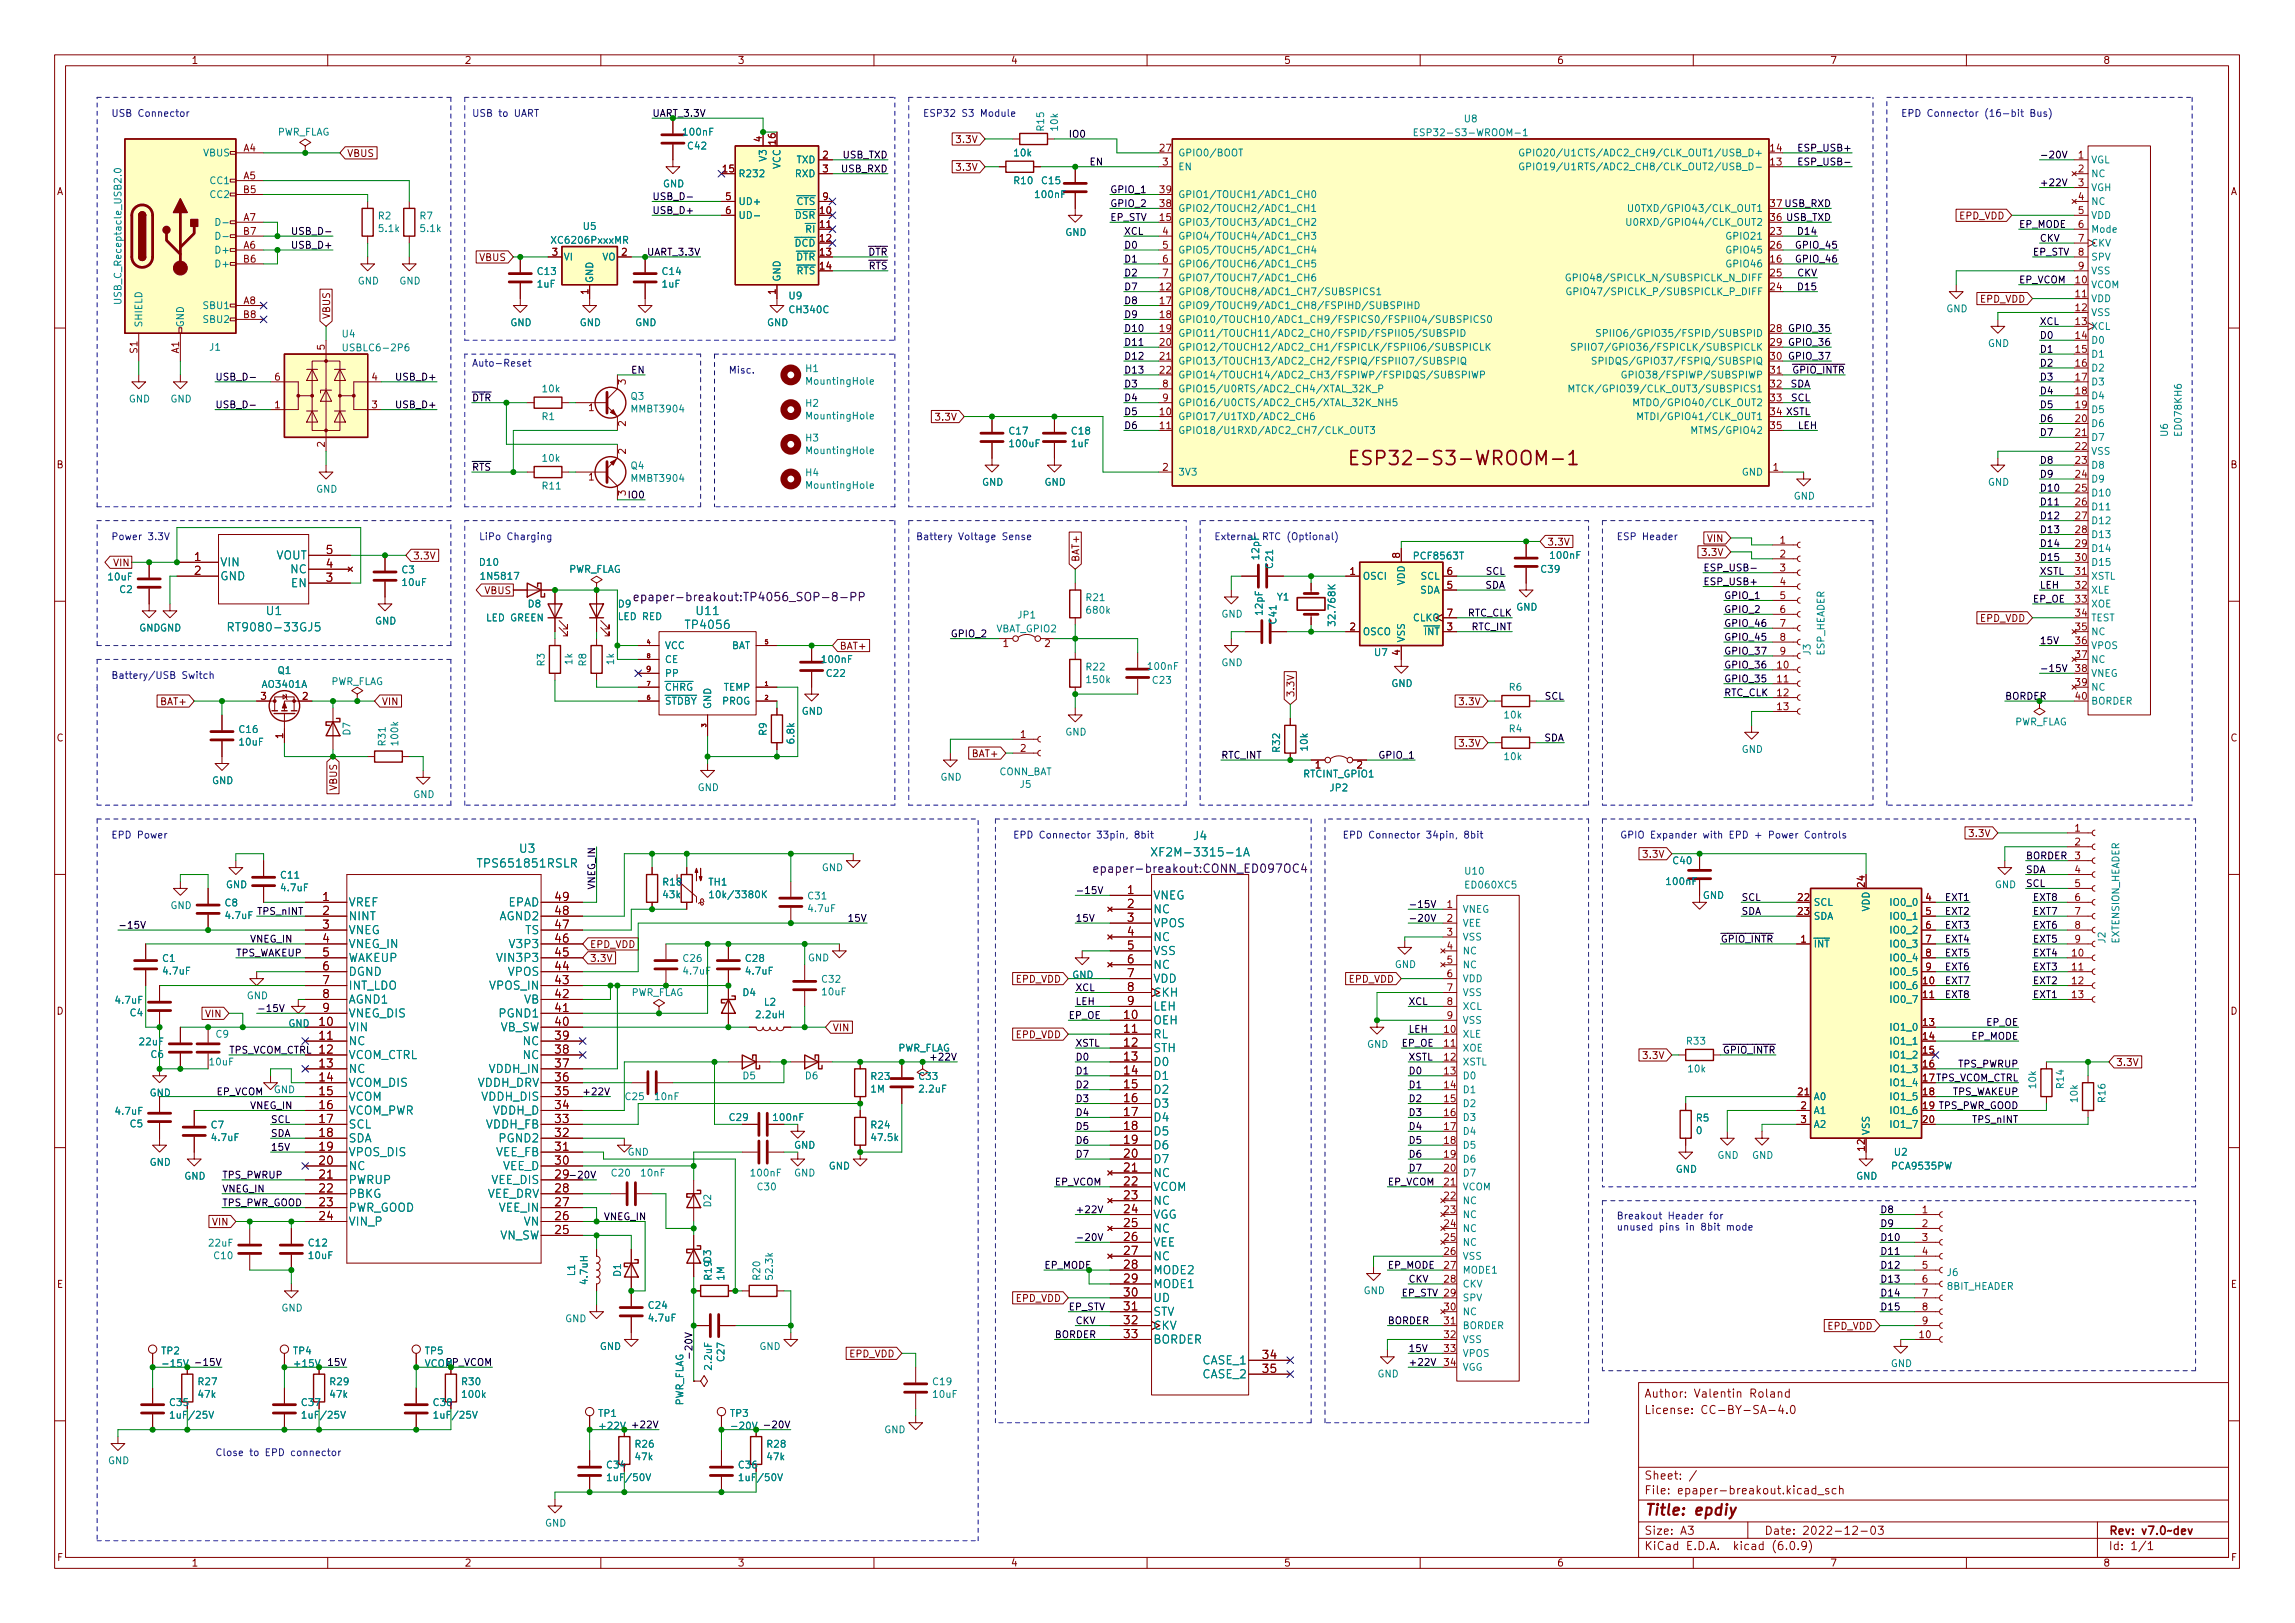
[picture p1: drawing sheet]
<svg xmlns="http://www.w3.org/2000/svg" width="420mm" height="297mm" viewBox="0 0 420 297" stroke-linecap="round" stroke-linejoin="round" font-family="sans-serif">
<defs><g id="words">
<text font-size="3.5" fill="#840000" x="250.4" y="85.1">ESP32-S3-WROOM-1</text>
<text font-size="2.8" fill="#840000" x="301" y="277.3">Title: epdiy</text>
<g font-size="2.1" fill="#840000">
<text x="59.7" y="101.4">5</text>
<text x="35.6" y="102.7">1</text>
<text x="35.6" y="105.2">2</text>
<text x="59.7" y="106.5">3</text>
<text x="59.7" y="103.9">4</text>
<text x="59.1" y="164.9">1</text>
<text x="59.1" y="167.4">2</text>
<text x="101.7" y="167.4">48</text>
<text x="101.7" y="164.9">49</text>
<text x="206.4" y="163.6">1</text>
<text x="206.4" y="166.2">2</text>
<text x="59.1" y="170">3</text>
<text x="59.1" y="172.5">4</text>
<text x="101.7" y="172.5">46</text>
<text x="101.7" y="170">47</text>
<text x="206.4" y="168.7">3</text>
<text x="206.4" y="171.2">4</text>
<text x="206.4" y="173.8">5</text>
<text x="59.1" y="175">5</text>
<text x="59.1" y="177.6">6</text>
<text x="101.7" y="177.6">44</text>
<text x="101.7" y="175">45</text>
<text x="206.4" y="176.3">6</text>
<text x="206.4" y="178.9">7</text>
<text x="59.1" y="180.1">7</text>
<text x="59.1" y="182.7">8</text>
<text x="59.1" y="185.2">9</text>
<text x="101.7" y="185.2">41</text>
<text x="101.7" y="182.7">42</text>
<text x="101.7" y="180.1">43</text>
<text x="206.4" y="181.4">8</text>
<text x="206.4" y="183.9">9</text>
<text x="58.5" y="187.7">10</text>
<text x="58.5" y="190.3">11</text>
<text x="101.7" y="190.3">39</text>
<text x="101.7" y="187.7">40</text>
<text x="205.8" y="186.5">10</text>
<text x="205.8" y="189">11</text>
<text x="205.8" y="191.6">12</text>
<text x="58.5" y="192.8">12</text>
<text x="58.5" y="195.4">13</text>
<text x="58.5" y="197.9">14</text>
<text x="101.7" y="197.9">36</text>
<text x="101.7" y="195.4">37</text>
<text x="101.7" y="192.8">38</text>
<text x="205.8" y="194.1">13</text>
<text x="205.8" y="196.6">14</text>
<text x="58.5" y="200.4">15</text>
<text x="58.5" y="203">16</text>
<text x="101.7" y="203">34</text>
<text x="101.7" y="200.4">35</text>
<text x="205.8" y="199.2">15</text>
<text x="205.8" y="201.7">16</text>
<text x="58.5" y="205.5">17</text>
<text x="58.5" y="208.1">18</text>
<text x="101.7" y="208.1">32</text>
<text x="101.7" y="205.5">33</text>
<text x="205.8" y="204.3">17</text>
<text x="205.8" y="206.8">18</text>
<text x="205.8" y="209.3">19</text>
<text x="58.5" y="210.6">19</text>
<text x="58.5" y="213.1">20</text>
<text x="58.5" y="215.7">21</text>
<text x="101.7" y="215.7">29</text>
<text x="101.7" y="213.1">30</text>
<text x="101.7" y="210.6">31</text>
<text x="205.8" y="211.9">20</text>
<text x="205.8" y="214.4">21</text>
<text x="58.5" y="218.2">22</text>
<text x="58.5" y="220.8">23</text>
<text x="101.7" y="220.8">27</text>
<text x="101.7" y="218.2">28</text>
<text x="205.8" y="217">22</text>
<text x="205.8" y="219.5">23</text>
<text x="58.5" y="223.3">24</text>
<text x="101.7" y="225.8">25</text>
<text x="101.7" y="223.3">26</text>
<text x="205.8" y="222">24</text>
<text x="205.8" y="224.6">25</text>
<text x="205.8" y="227.1">26</text>
<text x="205.8" y="229.7">27</text>
<text x="205.8" y="232.2">28</text>
<text x="205.8" y="234.7">29</text>
<text x="205.8" y="237.3">30</text>
<text x="205.8" y="239.8">31</text>
<text x="205.8" y="242.4">32</text>
<text x="205.8" y="244.9">33</text>
<text x="231.2" y="248.7">34</text>
<text x="231.2" y="251.2">35</text>
<text x="301" y="255.8">Author: Valentin Roland</text>
<text x="301" y="258.8">License: CC-BY-SA-4.0</text>
<text x="301" y="273.5">File: epaper-breakout.kicad_sch</text>
<text x="301" y="270.8">Sheet: /</text>
<text x="301" y="280.9">Size: A3</text>
<text x="323" y="280.9">Date: 2022-12-03</text>
<text x="386" y="280.9">Rev: v7.0~dev</text>
<text x="301" y="283.7">KiCad E.D.A. kicad (6.0.9)</text>
<text x="386" y="283.7">Id: 1/1</text>
</g>
<g font-size="2.1" fill="#008484">
<text x="40.3" y="103.7">VIN</text>
<text x="40.3" y="106.2">GND</text>
<text x="50.5" y="102.4">VOUT</text>
<text x="53.2" y="104.9">NC</text>
<text x="53.4" y="107.5">EN</text>
<text x="48.8" y="112.6">U1</text>
<text x="127.6" y="112.6">U11</text>
<text x="42.9" y="115.6">RT9080-33GJ5</text>
<text x="125.8" y="115.1">TP4056</text>
<text x="218.5" y="153.7">J4</text>
<text x="88" y="158.8">TPS651851RSLR</text>
<text x="95.2" y="156.1">U3</text>
<text x="212.5" y="156.7">XF2M-3315-1A</text>
<text x="63.8" y="165.9">VREF</text>
<text x="93" y="165.9">EPAD</text>
<text x="211.1" y="164.6">VNEG</text>
<text x="211.1" y="167.2">NC</text>
<text x="63.8" y="168.4">NINT</text>
<text x="63.8" y="171">VNEG</text>
<text x="63.8" y="173.5">VNEG_IN</text>
<text x="91.5" y="168.4">AGND2</text>
<text x="93.7" y="173.5">V3P3</text>
<text x="96.1" y="171">TS</text>
<text x="211.1" y="169.7">VPOS</text>
<text x="211.1" y="172.2">NC</text>
<text x="63.8" y="176">WAKEUP</text>
<text x="63.8" y="178.6">DGND</text>
<text x="91.6" y="176">VIN3P3</text>
<text x="93" y="178.6">VPOS</text>
<text x="211.1" y="174.8">VSS</text>
<text x="211.1" y="177.3">NC</text>
<text x="211.1" y="179.9">VDD</text>
<text x="63.8" y="181.1">INT_LDO</text>
<text x="63.8" y="183.7">AGND1</text>
<text x="89.8" y="181.1">VPOS_IN</text>
<text x="95.9" y="183.7">VB</text>
<text x="211.1" y="182.4">CKH</text>
<text x="211.1" y="184.9">LEH</text>
<text x="63.8" y="188.7">VIN</text>
<text x="63.8" y="191.3">NC</text>
<text x="63.8" y="186.2">VNEG_DIS</text>
<text x="91.4" y="188.7">VB_SW</text>
<text x="91.6" y="186.2">PGND1</text>
<text x="95.8" y="191.3">NC</text>
<text x="211.1" y="187.5">OEH</text>
<text x="211.1" y="190">RL</text>
<text x="63.8" y="193.8">VCOM_CTRL</text>
<text x="63.8" y="196.4">NC</text>
<text x="89.6" y="196.4">VDDH_IN</text>
<text x="95.8" y="193.8">NC</text>
<text x="211.1" y="192.6">STH</text>
<text x="211.1" y="195.1">D0</text>
<text x="211.1" y="197.6">D1</text>
<text x="63.8" y="198.9">VCOM_DIS</text>
<text x="63.8" y="201.4">VCOM</text>
<text x="63.8" y="204">VCOM_PWR</text>
<text x="87.3" y="198.9">VDDH_DRV</text>
<text x="88.3" y="201.4">VDDH_DIS</text>
<text x="90.2" y="204">VDDH_D</text>
<text x="211.1" y="200.2">D2</text>
<text x="211.1" y="202.7">D3</text>
<text x="63.8" y="206.5">SCL</text>
<text x="63.8" y="209.1">SDA</text>
<text x="89" y="206.5">VDDH_FB</text>
<text x="91.6" y="209.1">PGND2</text>
<text x="211.1" y="205.3">D4</text>
<text x="211.1" y="207.8">D5</text>
<text x="63.8" y="211.6">VPOS_DIS</text>
<text x="63.8" y="214.1">NC</text>
<text x="90.7" y="211.6">VEE_FB</text>
<text x="92" y="214.1">VEE_D</text>
<text x="211.1" y="210.3">D6</text>
<text x="211.1" y="212.9">D7</text>
<text x="211.1" y="215.4">NC</text>
<text x="63.8" y="216.7">PWRUP</text>
<text x="63.8" y="219.2">PBKG</text>
<text x="63.8" y="221.8">PWR_GOOD</text>
<text x="89.1" y="219.2">VEE_DRV</text>
<text x="90" y="216.7">VEE_DIS</text>
<text x="91.4" y="221.8">VEE_IN</text>
<text x="211.1" y="218">VCOM</text>
<text x="211.1" y="220.5">NC</text>
<text x="63.8" y="224.3">VIN_P</text>
<text x="91.4" y="226.8">VN_SW</text>
<text x="95.9" y="224.3">VN</text>
<text x="211.1" y="223">VGG</text>
<text x="211.1" y="225.6">NC</text>
<text x="211.1" y="228.1">VEE</text>
<text x="211.1" y="230.7">NC</text>
<text x="211.1" y="233.2">MODE2</text>
<text x="211.1" y="235.7">MODE1</text>
<text x="211.1" y="238.3">UD</text>
<text x="211.1" y="240.8">STV</text>
<text x="211.1" y="243.4">CKV</text>
<text x="211.1" y="245.9">BORDER</text>
<text x="220.2" y="249.7">CASE_1</text>
<text x="220.2" y="252.2">CASE_2</text>
</g>
<g font-size="2.1" fill="#840084">
<text x="119.2" y="110">epaper-breakout:TP4056_SOP-8-PP</text>
<text x="201.9" y="159.7">epaper-breakout:CONN_ED097OC4</text>
</g>
<g font-size="1.8" fill="#840000">
<text x="35" y="11.7">1</text>
<text x="85" y="11.7">2</text>
<text x="135" y="11.7">3</text>
<text x="185" y="11.7">4</text>
<text x="235" y="11.7">5</text>
<text x="285" y="11.7">6</text>
<text x="335" y="11.7">7</text>
<text x="385" y="11.7">8</text>
<text x="44.6" y="27.7">A4</text>
<text x="63.5" y="28.7">VBUS</text>
<text x="139.4" y="25.9" transform="rotate(-90 139.4 25.9)">4</text>
<text x="142" y="26.4" transform="rotate(-90 142 26.4)">16</text>
<text x="150.6" y="29">2</text>
<text x="175.4" y="26.2">3.3V</text>
<text x="212.4" y="27.7">27</text>
<text x="324.1" y="27.7">14</text>
<text x="380.5" y="29">1</text>
<text x="10.3" y="35.7">A</text>
<text x="44.6" y="32.8">A5</text>
<text x="44.6" y="35.3">B5</text>
<text x="132.4" y="31.5">15</text>
<text x="150.6" y="31.5">3</text>
<text x="175.4" y="31.2">3.3V</text>
<text x="212.4" y="35.3">39</text>
<text x="212.9" y="30.3">3</text>
<text x="324.1" y="30.3">13</text>
<text x="380.5" y="31.5">2</text>
<text x="380.5" y="34.1">3</text>
<text x="408.3" y="35.7">A</text>
<text x="44.6" y="40.4">A7</text>
<text x="132.9" y="36.6">5</text>
<text x="132.9" y="39.2">6</text>
<text x="150.1" y="39.2">10</text>
<text x="150.1" y="41.7">11</text>
<text x="150.6" y="36.6">9</text>
<text x="212.4" y="40.4">15</text>
<text x="212.4" y="37.9">38</text>
<text x="358.7" y="40.1">EPD_VDD</text>
<text x="380.5" y="36.6">4</text>
<text x="380.5" y="39.2">5</text>
<text x="380.5" y="41.7">6</text>
<text x="44.6" y="45.5">A6</text>
<text x="44.6" y="43">B7</text>
<text x="87.8" y="47.8">VBUS</text>
<text x="101.1" y="46.8">3</text>
<text x="113.8" y="46.8">2</text>
<text x="150.1" y="44.2">12</text>
<text x="150.1" y="46.8">13</text>
<text x="212.9" y="43">4</text>
<text x="212.9" y="45.5">5</text>
<text x="324.1" y="43">23</text>
<text x="324.1" y="45.5">26</text>
<text x="380.5" y="44.2">7</text>
<text x="380.5" y="46.8">8</text>
<text x="44.6" y="48">B6</text>
<text x="107.7" y="53.9" transform="rotate(-90 107.7 53.9)">1</text>
<text x="142" y="53.9" transform="rotate(-90 142 53.9)">1</text>
<text x="150.1" y="49.3">14</text>
<text x="212.4" y="53.1">12</text>
<text x="212.9" y="48">6</text>
<text x="212.9" y="50.6">7</text>
<text x="324.1" y="48">16</text>
<text x="324.1" y="53.1">24</text>
<text x="324.1" y="50.6">25</text>
<text x="380" y="51.9">10</text>
<text x="380.5" y="49.3">9</text>
<text x="44.6" y="55.7">A8</text>
<text x="44.6" y="58.2">B8</text>
<text x="60.4" y="58.5" transform="rotate(-90 60.4 58.5)">VBUS</text>
<text x="212.4" y="55.7">17</text>
<text x="212.4" y="58.2">18</text>
<text x="362.5" y="55.4">EPD_VDD</text>
<text x="380" y="54.4">11</text>
<text x="380" y="56.9">12</text>
<text x="380" y="59.5">13</text>
<text x="25.1" y="64.6" transform="rotate(-90 25.1 64.6)">S1</text>
<text x="32.8" y="64.7" transform="rotate(-90 32.8 64.7)">A1</text>
<text x="59.4" y="64" transform="rotate(-90 59.4 64)">5</text>
<text x="212.4" y="60.7">19</text>
<text x="212.4" y="63.3">20</text>
<text x="212.4" y="65.8">21</text>
<text x="324.1" y="60.7">28</text>
<text x="324.1" y="63.3">29</text>
<text x="324.1" y="65.8">30</text>
<text x="380" y="62">14</text>
<text x="380" y="64.6">15</text>
<text x="50.3" y="69.6">6</text>
<text x="68.1" y="69.6">4</text>
<text x="114.6" y="70.4" transform="rotate(-90 114.6 70.4)">3</text>
<text x="212.4" y="68.4">22</text>
<text x="212.9" y="70.9">8</text>
<text x="324.1" y="70.9">32</text>
<text x="380" y="67.1">16</text>
<text x="380" y="69.6">17</text>
<text x="50.3" y="74.7">1</text>
<text x="68.1" y="74.7">3</text>
<text x="107.8" y="75.2">1</text>
<text x="114.6" y="78" transform="rotate(-90 114.6 78)">2</text>
<text x="171.6" y="77">3.3V</text>
<text x="212.4" y="76">10</text>
<text x="212.9" y="73.4">9</text>
<text x="324.1" y="73.4">33</text>
<text x="380" y="72.2">18</text>
<text x="380" y="74.7">19</text>
<text x="380" y="77.3">20</text>
<text x="59.4" y="81.8" transform="rotate(-90 59.4 81.8)">2</text>
<text x="114.6" y="83.1" transform="rotate(-90 114.6 83.1)">2</text>
<text x="212.4" y="78.5">11</text>
<text x="324.1" y="78.5">35</text>
<text x="380" y="79.8">21</text>
<text x="380" y="82.3">22</text>
<text x="10.3" y="85.7">B</text>
<text x="107.8" y="87.9">1</text>
<text x="212.9" y="86.1">2</text>
<text x="324.6" y="86.1">1</text>
<text x="380" y="84.9">23</text>
<text x="380" y="87.4">24</text>
<text x="380" y="90">25</text>
<text x="408.3" y="85.7">B</text>
<text x="380" y="92.5">26</text>
<text x="380" y="95">27</text>
<text x="283.2" y="99.8">3.3V</text>
<text x="312" y="101.7">3.3V</text>
<text x="312.6" y="99.2">VIN</text>
<text x="325.9" y="99.5">1</text>
<text x="380" y="97.6">28</text>
<text x="380" y="100.1">29</text>
<text x="20.9" y="103.6">VIN</text>
<text x="75.6" y="102.4">3.3V</text>
<text x="197.6" y="102.9" transform="rotate(-90 197.6 102.9)">BAT+</text>
<text x="247.2" y="105.2">1</text>
<text x="256.3" y="102.1" transform="rotate(-90 256.3 102.1)">8</text>
<text x="264.9" y="107.7">5</text>
<text x="264.9" y="105.2">6</text>
<text x="325.9" y="102">2</text>
<text x="325.9" y="104.6">3</text>
<text x="325.9" y="107.1">4</text>
<text x="380" y="102.7">30</text>
<text x="380" y="105.2">31</text>
<text x="380" y="107.7">32</text>
<text x="88.7" y="108.7">VBUS</text>
<text x="264.9" y="112.8">7</text>
<text x="325.9" y="109.6">5</text>
<text x="325.9" y="112.2">6</text>
<text x="362.5" y="113.8">EPD_VDD</text>
<text x="380" y="110.3">33</text>
<text x="380" y="112.8">34</text>
<text x="153.7" y="118.9">BAT+</text>
<text x="183.7" y="118.4">1</text>
<text x="191.3" y="118.4">2</text>
<text x="247.2" y="115.4">2</text>
<text x="256.3" y="119.9" transform="rotate(-90 256.3 119.9)">4</text>
<text x="264.9" y="115.4">3</text>
<text x="325.9" y="114.7">7</text>
<text x="325.9" y="117.3">8</text>
<text x="325.9" y="119.8">9</text>
<text x="380" y="115.4">35</text>
<text x="380" y="117.9">36</text>
<text x="325.4" y="122.3">10</text>
<text x="325.4" y="124.9">11</text>
<text x="380" y="120.4">37</text>
<text x="380" y="123">38</text>
<text x="380" y="125.5">39</text>
<text x="29.6" y="129">BAT+</text>
<text x="47.8" y="128.1">3</text>
<text x="55.4" y="128.1">2</text>
<text x="69.8" y="129">VIN</text>
<text x="236.9" y="127.7" transform="rotate(-90 236.9 127.7)">3.3V</text>
<text x="267.5" y="129">3.3V</text>
<text x="325.4" y="127.4">12</text>
<text x="325.4" y="130">13</text>
<text x="380" y="128.1">40</text>
<text x="10.3" y="135.7">C</text>
<text x="51.8" y="135.1" transform="rotate(-90 51.8 135.1)">1</text>
<text x="186.8" y="135">1</text>
<text x="186.8" y="137.6">2</text>
<text x="267.5" y="136.7">3.3V</text>
<text x="408.3" y="135.7">C</text>
<text x="178.2" y="138.6">BAT+</text>
<text x="240.8" y="140.6">1</text>
<text x="248.4" y="140.6">2</text>
<text x="61.7" y="144.7" transform="rotate(-90 61.7 144.7)">VBUS</text>
<text x="360.9" y="153.2">3.3V</text>
<text x="379.9" y="152.2">1</text>
<text x="379.9" y="154.7">2</text>
<text x="301.2" y="157">3.3V</text>
<text x="379.9" y="157.3">3</text>
<text x="379.9" y="159.8">4</text>
<text x="264.9" y="166.2">1</text>
<text x="329.2" y="164.9">22</text>
<text x="329.2" y="167.4">23</text>
<text x="341.4" y="162.3" transform="rotate(-90 341.4 162.3)">24</text>
<text x="352.6" y="164.9">4</text>
<text x="352.6" y="167.4">5</text>
<text x="379.9" y="162.3">5</text>
<text x="379.9" y="164.9">6</text>
<text x="379.9" y="167.4">7</text>
<text x="107.9" y="173.5">EPD_VDD</text>
<text x="264.9" y="168.7">2</text>
<text x="264.9" y="171.2">3</text>
<text x="264.9" y="173.8">4</text>
<text x="329.7" y="172.5">1</text>
<text x="352.6" y="170">6</text>
<text x="352.6" y="172.5">7</text>
<text x="379.9" y="170">8</text>
<text x="379.9" y="172.5">9</text>
<text x="107.9" y="176">3.3V</text>
<text x="186" y="179.8">EPD_VDD</text>
<text x="246.9" y="179.8">EPD_VDD</text>
<text x="264.9" y="176.3">5</text>
<text x="264.9" y="178.9">6</text>
<text x="352.6" y="175">8</text>
<text x="352.6" y="177.6">9</text>
<text x="379.4" y="175">10</text>
<text x="379.4" y="177.6">11</text>
<text x="10.3" y="185.7">D</text>
<text x="264.9" y="181.4">7</text>
<text x="264.9" y="183.9">8</text>
<text x="352.1" y="180.1">10</text>
<text x="352.1" y="182.7">11</text>
<text x="379.4" y="180.1">12</text>
<text x="379.4" y="182.7">13</text>
<text x="408.3" y="185.7">D</text>
<text x="37.7" y="186.2">VIN</text>
<text x="152.4" y="188.7">VIN</text>
<text x="186" y="190">EPD_VDD</text>
<text x="264.4" y="189">10</text>
<text x="264.4" y="191.6">11</text>
<text x="264.9" y="186.5">9</text>
<text x="352.1" y="187.7">13</text>
<text x="352.1" y="190.3">14</text>
<text x="264.4" y="194.1">12</text>
<text x="264.4" y="196.6">13</text>
<text x="301.2" y="193.8">3.3V</text>
<text x="352.1" y="192.8">15</text>
<text x="352.1" y="195.4">16</text>
<text x="352.1" y="197.9">17</text>
<text x="387.3" y="195.1">3.3V</text>
<text x="264.4" y="199.2">14</text>
<text x="264.4" y="201.7">15</text>
<text x="329.2" y="200.4">21</text>
<text x="329.7" y="203">2</text>
<text x="352.1" y="200.4">18</text>
<text x="352.1" y="203">19</text>
<text x="264.4" y="204.3">16</text>
<text x="264.4" y="206.8">17</text>
<text x="264.4" y="209.3">18</text>
<text x="329.7" y="205.5">3</text>
<text x="352.1" y="205.5">20</text>
<text x="264.4" y="211.9">19</text>
<text x="264.4" y="214.4">20</text>
<text x="341.4" y="210.6" transform="rotate(-90 341.4 210.6)">12</text>
<text x="264.4" y="217">21</text>
<text x="264.4" y="219.5">22</text>
<text x="39" y="224.3">VIN</text>
<text x="264.4" y="222">23</text>
<text x="264.4" y="224.6">24</text>
<text x="264.4" y="227.1">25</text>
<text x="351.9" y="222">1</text>
<text x="351.9" y="224.6">2</text>
<text x="351.9" y="227.1">3</text>
<text x="264.4" y="229.7">26</text>
<text x="264.4" y="232.2">27</text>
<text x="351.9" y="229.7">4</text>
<text x="351.9" y="232.2">5</text>
<text x="10.4" y="235.7">E</text>
<text x="186" y="238.3">EPD_VDD</text>
<text x="264.4" y="234.7">28</text>
<text x="264.4" y="239.8">30</text>
<text x="351.9" y="234.7">6</text>
<text x="351.9" y="237.3">7</text>
<text x="351.9" y="239.8">8</text>
<text x="408.4" y="235.7">E</text>
<text x="264.4" y="242.4">31</text>
<text x="264.4" y="244.9">32</text>
<text x="334.5" y="243.3">EPD_VDD</text>
<text x="351.4" y="244.9">10</text>
<text x="351.9" y="242.4">9</text>
<text x="155.5" y="248.4">EPD_VDD</text>
<text x="264.4" y="247.4">33</text>
<text x="264.4" y="250">34</text>
<text x="79.4" y="257.3">C38</text>
<text x="111.2" y="268.7">C34</text>
<text x="10.4" y="285.7">F</text>
<text x="35" y="286.7">1</text>
<text x="85" y="286.7">2</text>
<text x="135" y="286.7">3</text>
<text x="185" y="286.7">4</text>
<text x="235" y="286.7">5</text>
<text x="285" y="286.7">6</text>
<text x="335" y="286.7">7</text>
<text x="385" y="286.7">8</text>
<text x="408.4" y="285.7">F</text>
</g>
<g font-size="1.8" fill="#0000c2">
<text x="20.3" y="21.4">USB Connector</text>
<text x="86.4" y="21.4">USB to UART</text>
<text x="168.9" y="21.4">ESP32 S3 Module</text>
<text x="348" y="21.4">EPD Connector (16-bit Bus)</text>
<text x="86.4" y="67.1">Auto-Reset</text>
<text x="133.3" y="68.4">Misc.</text>
<text x="20.3" y="98.8">Power 3.3V</text>
<text x="87.6" y="98.8">LiPo Charging</text>
<text x="167.6" y="98.8">Battery Voltage Sense</text>
<text x="222.2" y="98.8">External RTC (Optional)</text>
<text x="295.9" y="98.8">ESP Header</text>
<text x="20.3" y="124.2">Battery/USB Switch</text>
<text x="20.3" y="153.4">EPD Power</text>
<text x="185.4" y="153.4">EPD Connector 33pin, 8bit</text>
<text x="245.7" y="153.4">EPD Connector 34pin, 8bit</text>
<text x="296.5" y="153.4">GPIO Expander with EPD + Power Controls</text>
<text x="295.9" y="223.2">Breakout Header for</text>
<text x="295.9" y="225.2">unused pins in 8bit mode</text>
<text x="39.4" y="266.5">Close to EPD connector</text>
</g>
<g font-size="1.8" fill="#008400">
<text x="119.4" y="21.4">UART_3.3V</text>
<text x="105.5" y="215.7">-20V</text>
<text x="191.1" y="232.2">EP_MODE</text>
<text x="77.7" y="250.2">VCOM</text>
</g>
<g font-size="1.8" fill="#008484">
<text x="191.1" y="23.9" transform="rotate(-90 191.1 23.9)">R15</text>
<text x="193.7" y="23.8" transform="rotate(-90 193.7 23.8)">10k</text>
<text x="268.1" y="22.4">U8</text>
<text x="37.3" y="28.6">VBUS</text>
<text x="50.6" y="24.8">PWR_FLAG</text>
<text x="125.2" y="24.8">100nF</text>
<text x="126" y="27.3">C42</text>
<text x="140.3" y="29.4" transform="rotate(-90 140.3 29.4)">V3</text>
<text x="145.8" y="29.9">TXD</text>
<text x="185.7" y="28.6">10k</text>
<text x="215.6" y="28.6">GPIO0/BOOT</text>
<text x="260.4" y="24.9">ESP32-S3-WROOM-1</text>
<text x="283" y="28.6">GPIO20/U1CTS/ADC2_CH9/CLK_OUT1/USB_D+</text>
<text x="382.8" y="29.9">VGL</text>
<text x="38.6" y="33.7">CC1</text>
<text x="121.4" y="34.3">GND</text>
<text x="135.1" y="32.4">R232</text>
<text x="142.9" y="30.9" transform="rotate(-90 142.9 30.9)">VCC</text>
<text x="145.6" y="32.4">RXD</text>
<text x="185.7" y="33.7">R10</text>
<text x="190.8" y="33.7">C15</text>
<text x="215.6" y="31.2">EN</text>
<text x="283.4" y="31.2">GPIO19/U1RTS/ADC2_CH8/CLK_OUT2/USB_D-</text>
<text x="382.8" y="32.4">NC</text>
<text x="382.8" y="35">VGH</text>
<text x="38.6" y="36.2">CC2</text>
<text x="69.3" y="40.1">R2</text>
<text x="76.9" y="40.1">R7</text>
<text x="135.1" y="37.5">UD+</text>
<text x="135.1" y="40">UD-</text>
<text x="144.2" y="40">~{DSR}</text>
<text x="144.4" y="37.5">~{CTS}</text>
<text x="189.7" y="36.2">100nF</text>
<text x="215.6" y="41.3">GPIO3/TOUCH3/ADC1_CH2</text>
<text x="215.6" y="38.8">GPIO2/TOUCH2/ADC1_CH1</text>
<text x="215.6" y="36.2">GPIO1/TOUCH1/ADC1_CH0</text>
<text x="300.1" y="41.3">U0RXD/GPIO44/CLK_OUT2</text>
<text x="300.3" y="38.8">U0TXD/GPIO43/CLK_OUT1</text>
<text x="382.8" y="37.5">NC</text>
<text x="382.8" y="40">VDD</text>
<text x="39.9" y="46.4">D+</text>
<text x="69.5" y="42.5">5.1k</text>
<text x="77.1" y="42.5">5.1k</text>
<text x="101.3" y="44.6">XC6206PxxxMR</text>
<text x="103.1" y="47.7">VI</text>
<text x="106.8" y="42.1">U5</text>
<text x="110.2" y="47.7">VO</text>
<text x="144.1" y="45.1">~{DCD}</text>
<text x="144.3" y="47.7">~{DTR}</text>
<text x="146.2" y="42.6">~{RI}</text>
<text x="195" y="43.2">GND</text>
<text x="215.6" y="43.9">GPIO4/TOUCH4/ADC1_CH3</text>
<text x="215.6" y="46.4">GPIO5/TOUCH5/ADC1_CH4</text>
<text x="316.4" y="43.9">GPIO21</text>
<text x="316.4" y="46.4">GPIO45</text>
<text x="382.8" y="42.6">Mode</text>
<text x="382.8" y="45.1">CKV</text>
<text x="382.8" y="47.7">SPV</text>
<text x="39.9" y="48.9">D+</text>
<text x="65.5" y="52.1">GND</text>
<text x="73.1" y="52.1">GND</text>
<text x="98.4" y="52.6">1uF</text>
<text x="98.5" y="50.3">C13</text>
<text x="108.6" y="51.9" transform="rotate(-90 108.6 51.9)">GND</text>
<text x="121.3" y="52.6">1uF</text>
<text x="121.3" y="50.3">C14</text>
<text x="142.9" y="51.6" transform="rotate(-90 142.9 51.6)">GND</text>
<text x="144.4" y="50.2">~{RTS}</text>
<text x="215.6" y="48.9">GPIO6/TOUCH6/ADC1_CH5</text>
<text x="215.6" y="51.5">GPIO7/TOUCH7/ADC1_CH6</text>
<text x="289.3" y="51.5">GPIO48/SPICLK_N/SUBSPICLK_N_DIFF</text>
<text x="316.4" y="48.9">GPIO46</text>
<text x="382.8" y="52.7">VCOM</text>
<text x="382.8" y="50.2">VSS</text>
<text x="22.2" y="55" transform="rotate(-90 22.2 55)">USB_C_Receptacle_USB2.0</text>
<text x="26" y="60" transform="rotate(-90 26 60)">SHIELD</text>
<text x="33.7" y="60" transform="rotate(-90 33.7 60)">GND</text>
<text x="37.4" y="56.6">SBU1</text>
<text x="37.4" y="59.1">SBU2</text>
<text x="93.4" y="59.7">GND</text>
<text x="106.1" y="59.7">GND</text>
<text x="116.3" y="59.7">GND</text>
<text x="140.4" y="59.7">GND</text>
<text x="144.5" y="54.8">U9</text>
<text x="144.7" y="57.3">CH340C</text>
<text x="215.6" y="54">GPIO8/TOUCH8/ADC1_CH7/SUBSPICS1</text>
<text x="215.6" y="56.6">GPIO9/TOUCH9/ADC1_CH8/FSPIHD/SUBSPIHD</text>
<text x="215.6" y="59.1">GPIO10/TOUCH10/ADC1_CH9/FSPICS0/FSPIIO4/SUBSPICS0</text>
<text x="289.5" y="54">GPIO47/SPICLK_P/SUBSPICLK_P_DIFF</text>
<text x="356.3" y="57.1">GND</text>
<text x="382.8" y="55.3">VDD</text>
<text x="382.8" y="57.8">VSS</text>
<text x="38.4" y="64.2">J1</text>
<text x="62.7" y="61.7">U4</text>
<text x="63.4" y="64.3">USBLC6-2P6</text>
<text x="215.6" y="61.6">GPIO11/TOUCH11/ADC2_CH0/FSPID/FSPIIO5/SUBSPID</text>
<text x="215.6" y="64.2">GPIO12/TOUCH12/ADC2_CH1/FSPICLK/FSPIIO6/SUBSPICLK</text>
<text x="291.5" y="64.2">SPIIO7/GPIO36/FSPICLK/SUBSPICLK</text>
<text x="296.2" y="61.6">SPIIO6/GPIO35/FSPID/SUBSPID</text>
<text x="363.9" y="63.5">GND</text>
<text x="382.8" y="60.4">XCL</text>
<text x="382.8" y="62.9">D0</text>
<text x="382.8" y="65.4">D1</text>
<text x="99.4" y="71.8">10k</text>
<text x="147.5" y="68.1">H1</text>
<text x="147.9" y="70.4">MountingHole</text>
<text x="215.6" y="66.7">GPIO13/TOUCH13/ADC2_CH2/FSPIQ/FSPIIO7/SUBSPIQ</text>
<text x="215.6" y="69.3">GPIO14/TOUCH14/ADC2_CH3/FSPIWP/FSPIDQS/SUBSPIWP</text>
<text x="215.6" y="71.8">GPIO15/U0RTS/ADC2_CH4/XTAL_32K_P</text>
<text x="290.5" y="71.8">MTCK/GPIO39/CLK_OUT3/SUBSPICS1</text>
<text x="295" y="66.7">SPIDQS/GPIO37/FSPIQ/SUBSPIQ</text>
<text x="299.2" y="69.3">GPIO38/FSPIWP/SUBSPIWP</text>
<text x="382.8" y="68">D2</text>
<text x="382.8" y="70.5">D3</text>
<text x="23.6" y="73.6">GND</text>
<text x="31.2" y="73.6">GND</text>
<text x="99.2" y="76.9">R1</text>
<text x="115.5" y="73.2">Q3</text>
<text x="115.8" y="75.5">MMBT3904</text>
<text x="147.5" y="74.4">H2</text>
<text x="147.9" y="76.7">MountingHole</text>
<text x="215.6" y="76.9">GPIO17/U1TXD/ADC2_CH6</text>
<text x="215.6" y="74.3">GPIO16/U0CTS/ADC2_CH5/XTAL_32K_NH5</text>
<text x="300.9" y="74.3">MTDO/GPIO40/CLK_OUT2</text>
<text x="301.8" y="76.9">MTDI/GPIO41/CLK_OUT1</text>
<text x="382.8" y="73.1">D4</text>
<text x="382.8" y="75.6">D5</text>
<text x="147.5" y="80.8">H3</text>
<text x="147.9" y="83.1">MountingHole</text>
<text x="184.8" y="79.5">C17</text>
<text x="185" y="81.8">100uF</text>
<text x="196.2" y="81.8">1uF</text>
<text x="196.3" y="79.5">C18</text>
<text x="215.6" y="79.4">GPIO18/U1RXD/ADC2_CH7/CLK_OUT3</text>
<text x="310.7" y="79.4">MTMS/GPIO42</text>
<text x="382.8" y="78.1">D6</text>
<text x="382.8" y="80.7">D7</text>
<text x="382.8" y="83.2">VSS</text>
<text x="396.9" y="79.8" transform="rotate(-90 396.9 79.8)">U6</text>
<text x="399.4" y="79.5" transform="rotate(-90 399.4 79.5)">ED078KH6</text>
<text x="99.4" y="89.6">R11</text>
<text x="99.4" y="84.5">10k</text>
<text x="115.5" y="85.9">Q4</text>
<text x="115.8" y="88.2">MMBT3904</text>
<text x="147.5" y="87.1">H4</text>
<text x="147.9" y="89.4">MountingHole</text>
<text x="179.8" y="88.9">GND</text>
<text x="191.2" y="88.9">GND</text>
<text x="215.6" y="87">3V3</text>
<text x="318.9" y="87">GND</text>
<text x="363.9" y="88.9">GND</text>
<text x="382.8" y="85.8">D8</text>
<text x="382.8" y="88.3">D9</text>
<text x="57.9" y="90.2">GND</text>
<text x="328.4" y="91.4">GND</text>
<text x="382.8" y="90.8">D10</text>
<text x="382.8" y="93.4">D11</text>
<text x="382.8" y="95.9">D12</text>
<text x="382.8" y="98.5">D13</text>
<text x="382.8" y="101">D14</text>
<text x="19.9" y="106.2">10uF</text>
<text x="73.6" y="104.9">C3</text>
<text x="73.7" y="107.2">10uF</text>
<text x="87.9" y="103.5">D10</text>
<text x="88.4" y="106.1">1N5817</text>
<text x="104" y="104.8">PWR_FLAG</text>
<text x="230.5" y="102.3" transform="rotate(-90 230.5 102.3)">12pF</text>
<text x="233" y="103.9" transform="rotate(-90 233 103.9)">C21</text>
<text x="249.4" y="106.1">OSCI</text>
<text x="257.2" y="107.1" transform="rotate(-90 257.2 107.1)">VDD</text>
<text x="259.1" y="102.4">PCF8563T</text>
<text x="260.1" y="106.1">SCL</text>
<text x="282.2" y="104.8">C39</text>
<text x="284" y="102.3">100nF</text>
<text x="382.8" y="103.5">D15</text>
<text x="382.8" y="106.1">XSTL</text>
<text x="21.9" y="108.5">C2</text>
<text x="89.1" y="113.7">LED GREEN</text>
<text x="96.7" y="111.2">D8</text>
<text x="113.2" y="111.2">D9</text>
<text x="113.3" y="113.5">LED RED</text>
<text x="186.4" y="113.2">JP1</text>
<text x="198.9" y="110">R21</text>
<text x="199.1" y="112.3">680k</text>
<text x="223.6" y="113">GND</text>
<text x="231.1" y="112.5" transform="rotate(-90 231.1 112.5)">12pF</text>
<text x="233.8" y="109.9">Y1</text>
<text x="258.6" y="113.7">CLKO</text>
<text x="259.9" y="108.6">SDA</text>
<text x="277.6" y="111.7">GND</text>
<text x="382.8" y="108.6">XLE</text>
<text x="382.8" y="111.2">XOE</text>
<text x="382.8" y="113.7">TEST</text>
<text x="25.5" y="115.6">GNDGND</text>
<text x="68.6" y="114.3">GND</text>
<text x="121.7" y="118.8">VCC</text>
<text x="133.8" y="118.8">BAT</text>
<text x="182.4" y="115.7">VBAT_GPIO2</text>
<text x="233.7" y="114.1" transform="rotate(-90 233.7 114.1)">C41</text>
<text x="244.5" y="114.1" transform="rotate(-90 244.5 114.1)">32.768K</text>
<text x="249.4" y="116.2">OSCO</text>
<text x="257.2" y="117.6" transform="rotate(-90 257.2 117.6)">VSS</text>
<text x="259.4" y="116.2">~{INT}</text>
<text x="331.5" y="119.9" transform="rotate(-90 331.5 119.9)">J3</text>
<text x="382.8" y="116.2">NC</text>
<text x="382.8" y="118.8">VPOS</text>
<text x="48.1" y="125.9">AO3401A</text>
<text x="50.9" y="123.3">Q1</text>
<text x="60.4" y="125.4">PWR_FLAG</text>
<text x="99.7" y="121.9" transform="rotate(-90 99.7 121.9)">R3</text>
<text x="104.8" y="121.6" transform="rotate(-90 104.8 121.6)">1k</text>
<text x="107.3" y="121.9" transform="rotate(-90 107.3 121.9)">R8</text>
<text x="112.4" y="121.6" transform="rotate(-90 112.4 121.6)">1k</text>
<text x="121.7" y="121.3">CE</text>
<text x="121.7" y="123.9">PP</text>
<text x="150.6" y="121.3">100nF</text>
<text x="151.4" y="123.9">C22</text>
<text x="198.9" y="122.7">R22</text>
<text x="199.1" y="125">150k</text>
<text x="210.3" y="122.6">100nF</text>
<text x="211.1" y="125.1">C23</text>
<text x="223.6" y="121.9">GND</text>
<text x="251.7" y="120.1">U7</text>
<text x="254.7" y="125.7">GND</text>
<text x="334" y="120" transform="rotate(-90 334 120)">ESP_HEADER</text>
<text x="382.8" y="121.3">NC</text>
<text x="382.8" y="123.9">VNEG</text>
<text x="121.7" y="128.9">~{STDBY}</text>
<text x="121.7" y="126.4">~{CHRG}</text>
<text x="130.2" y="129.8" transform="rotate(-90 130.2 129.8)">GND</text>
<text x="132.2" y="128.9">PROG</text>
<text x="132.5" y="126.4">TEMP</text>
<text x="146.8" y="130.8">GND</text>
<text x="275.5" y="131.5">10k</text>
<text x="276.3" y="126.4">R6</text>
<text x="382.8" y="126.4">NC</text>
<text x="382.8" y="128.9">BORDER</text>
<text x="43.9" y="134.1">C16</text>
<text x="43.9" y="136.4">10uF</text>
<text x="64.1" y="134.5" transform="rotate(-90 64.1 134.5)">D7</text>
<text x="70.6" y="136.4" transform="rotate(-90 70.6 136.4)">R31</text>
<text x="72.9" y="136.2" transform="rotate(-90 72.9 136.2)">100k</text>
<text x="140.3" y="134.6" transform="rotate(-90 140.3 134.6)">R9</text>
<text x="145.4" y="135.9" transform="rotate(-90 145.4 135.9)">6.8k</text>
<text x="195" y="134.6">GND</text>
<text x="234.3" y="137.6" transform="rotate(-90 234.3 137.6)">R32</text>
<text x="239.4" y="137.3" transform="rotate(-90 239.4 137.3)">10k</text>
<text x="276.3" y="134">R4</text>
<text x="318.8" y="137.8">GND</text>
<text x="368.7" y="132.8">PWR_FLAG</text>
<text x="38.8" y="143.5">GND</text>
<text x="172.2" y="142.9">GND</text>
<text x="182.8" y="141.9">CONN_BAT</text>
<text x="238.7" y="142.3">RTCINT_GPIO1</text>
<text x="275.5" y="139.1">10k</text>
<text x="75.6" y="146">GND</text>
<text x="127.7" y="144.8">GND</text>
<text x="186.8" y="144.2">J5</text>
<text x="243.5" y="144.8">JP2</text>
<text x="51.5" y="160.8">C11</text>
<text x="150.4" y="159.4">GND</text>
<text x="268.3" y="160.1">U10</text>
<text x="305.3" y="162">100nF</text>
<text x="306.4" y="158.2">C40</text>
<text x="31.2" y="166.4">GND</text>
<text x="41.2" y="165.9">C8</text>
<text x="41.3" y="162.5">GND</text>
<text x="51.6" y="163.1">4.7uF</text>
<text x="121.5" y="162.1">R18</text>
<text x="121.5" y="164.4">43k</text>
<text x="129.8" y="162.1">TH1</text>
<text x="130.8" y="164.4">10k/3380K</text>
<text x="148" y="164.6">C31</text>
<text x="148.1" y="166.9">4.7uF</text>
<text x="267.7" y="167">VNEG</text>
<text x="268.5" y="162.6">ED060XC5</text>
<text x="311.7" y="164.5">GND</text>
<text x="332" y="165.8">SCL</text>
<text x="342.3" y="166.8" transform="rotate(-90 342.3 166.8)">VDD</text>
<text x="346.5" y="165.8">IO0_0</text>
<text x="365.2" y="162.5">GND</text>
<text x="41.4" y="168.2">4.7uF</text>
<text x="267.7" y="169.6">VEE</text>
<text x="267.7" y="172.1">VSS</text>
<text x="332" y="173.4">~{INT}</text>
<text x="332" y="168.3">SDA</text>
<text x="346.5" y="168.3">IO0_1</text>
<text x="346.5" y="170.9">IO0_2</text>
<text x="346.5" y="173.4">IO0_3</text>
<text x="385.4" y="172.6" transform="rotate(-90 385.4 172.6)">J2</text>
<text x="388" y="172.8" transform="rotate(-90 388 172.8)">EXTENSION_HEADER</text>
<text x="29.8" y="176">C1</text>
<text x="30" y="178.3">4.7uF</text>
<text x="125.1" y="176">C26</text>
<text x="125.2" y="178.3">4.7uF</text>
<text x="136.6" y="176">C28</text>
<text x="136.7" y="178.3">4.7uF</text>
<text x="147.9" y="175.9">GND</text>
<text x="150.5" y="179.8">C32</text>
<text x="196.3" y="179.1">GND</text>
<text x="255.3" y="177.2">GND</text>
<text x="267.7" y="174.7">NC</text>
<text x="267.7" y="177.2">NC</text>
<text x="267.7" y="179.7">VDD</text>
<text x="346.5" y="175.9">IO0_4</text>
<text x="346.5" y="178.5">IO0_5</text>
<text x="21.3" y="183.7">4.7uF</text>
<text x="23.8" y="186">C4</text>
<text x="45.2" y="182.9">GND</text>
<text x="115.4" y="182.3">PWR_FLAG</text>
<text x="136" y="182.3">D4</text>
<text x="139.9" y="184">L2</text>
<text x="150.6" y="182.2">10uF</text>
<text x="267.7" y="182.3">VSS</text>
<text x="267.7" y="184.8">XCL</text>
<text x="346.5" y="181">IO0_6</text>
<text x="346.5" y="183.6">IO0_7</text>
<text x="25.6" y="191.3">22uF</text>
<text x="39.6" y="189.9">C9</text>
<text x="52.8" y="187.9">GND</text>
<text x="138.6" y="186.3">2.2uH</text>
<text x="250.3" y="191.8">GND</text>
<text x="267.7" y="189.9">XLE</text>
<text x="267.7" y="187.4">VSS</text>
<text x="308.9" y="191.2">R33</text>
<text x="346.5" y="188.6">IO1_0</text>
<text x="346.5" y="191.2">IO1_1</text>
<text x="27.6" y="193.6">C6</text>
<text x="38.4" y="195">10uF</text>
<text x="136" y="197.5">D5</text>
<text x="147.5" y="197.5">D6</text>
<text x="159.6" y="197.6">R23</text>
<text x="164.2" y="192.4">PWR_FLAG</text>
<text x="168.3" y="197.6">C33</text>
<text x="267.7" y="192.4">XOE</text>
<text x="267.7" y="195">XSTL</text>
<text x="267.7" y="197.5">D0</text>
<text x="309.1" y="196.3">10k</text>
<text x="346.5" y="193.7">IO1_2</text>
<text x="346.5" y="196.3">IO1_3</text>
<text x="21.3" y="204">4.7uF</text>
<text x="27.4" y="200.6">GND</text>
<text x="50.1" y="200.1">GND</text>
<text x="114.6" y="201.3">C25</text>
<text x="120" y="201.3">10nF</text>
<text x="159.4" y="199.9">1M</text>
<text x="168.4" y="199.9">2.2uF</text>
<text x="267.7" y="200.1">D1</text>
<text x="267.7" y="202.6">D2</text>
<text x="332" y="203.9">A1</text>
<text x="332" y="201.3">A0</text>
<text x="346.5" y="198.8">IO1_4</text>
<text x="346.5" y="201.3">IO1_5</text>
<text x="346.5" y="203.9">IO1_6</text>
<text x="372.7" y="199.1" transform="rotate(-90 372.7 199.1)">10k</text>
<text x="377.8" y="199.1" transform="rotate(-90 377.8 199.1)">R14</text>
<text x="380.4" y="201.6" transform="rotate(-90 380.4 201.6)">10k</text>
<text x="385.4" y="201.7" transform="rotate(-90 385.4 201.7)">R16</text>
<text x="23.8" y="206.3">C5</text>
<text x="38.7" y="206.5">C7</text>
<text x="38.9" y="208.8">4.7uF</text>
<text x="133.6" y="205.1">C29</text>
<text x="141.8" y="205.1">100nF</text>
<text x="159.6" y="206.5">R24</text>
<text x="159.8" y="208.8">47.5k</text>
<text x="267.7" y="205.1">D3</text>
<text x="267.7" y="207.7">D4</text>
<text x="310.6" y="205.2">R5</text>
<text x="310.6" y="207.6">0</text>
<text x="332" y="206.4">A2</text>
<text x="342.3" y="207.8" transform="rotate(-90 342.3 207.8)">VSS</text>
<text x="346.5" y="206.4">IO1_7</text>
<text x="27.4" y="213.3">GND</text>
<text x="33.7" y="215.9">GND</text>
<text x="112" y="215.3">C20</text>
<text x="114.9" y="211.5">GND</text>
<text x="117.4" y="215.3">10nF</text>
<text x="137.6" y="215.3">100nF</text>
<text x="145.4" y="215.3">GND</text>
<text x="145.4" y="210.2">GND</text>
<text x="151.7" y="214">GND</text>
<text x="267.7" y="210.2">D5</text>
<text x="267.7" y="212.8">D6</text>
<text x="267.7" y="215.3">D7</text>
<text x="306.8" y="214.6">GND</text>
<text x="314.4" y="212.1">GND</text>
<text x="320.7" y="212.1">GND</text>
<text x="339.8" y="215.9">GND</text>
<text x="346.5" y="214">PCA9535PW</text>
<text x="346.8" y="211.5">U2</text>
<text x="130.2" y="220.9" transform="rotate(-90 130.2 220.9)">D2</text>
<text x="138.7" y="217.8">C30</text>
<text x="267.7" y="217.8">VCOM</text>
<text x="267.7" y="220.4">NC</text>
<text x="267.7" y="222.9">NC</text>
<text x="267.7" y="225.5">NC</text>
<text x="38.3" y="228.1">22uF</text>
<text x="39.3" y="230.4">C10</text>
<text x="56.6" y="228.1">C12</text>
<text x="56.6" y="230.4">10uF</text>
<text x="105.3" y="233.5" transform="rotate(-90 105.3 233.5)">L1</text>
<text x="113.7" y="233.6" transform="rotate(-90 113.7 233.6)">D1</text>
<text x="141.5" y="234" transform="rotate(-90 141.5 234)">52.3k</text>
<text x="267.7" y="228">NC</text>
<text x="267.7" y="230.5">VSS</text>
<text x="267.7" y="233.1">MODE1</text>
<text x="356.5" y="233.5">J6</text>
<text x="107.6" y="234.9" transform="rotate(-90 107.6 234.9)">4.7uH</text>
<text x="118.8" y="239.5">C24</text>
<text x="130.3" y="234.2" transform="rotate(-90 130.3 234.2)">R19D3</text>
<text x="132.6" y="234.3" transform="rotate(-90 132.6 234.3)">1M</text>
<text x="139.2" y="234.2" transform="rotate(-90 139.2 234.2)">R20</text>
<text x="249.6" y="236.8">GND</text>
<text x="267.7" y="235.6">CKV</text>
<text x="267.7" y="238.2">SPV</text>
<text x="356.4" y="236.1">8BIT_HEADER</text>
<text x="51.5" y="240">GND</text>
<text x="103.4" y="242">GND</text>
<text x="118.9" y="241.8">4.7uF</text>
<text x="267.7" y="240.7">NC</text>
<text x="267.7" y="243.2">BORDER</text>
<text x="267.7" y="245.8">VSS</text>
<text x="29.6" y="247.9">TP2</text>
<text x="30.2" y="250.2">-15V</text>
<text x="53.7" y="247.9">TP4</text>
<text x="54.1" y="250.2">+15V</text>
<text x="77.9" y="247.9">TP5</text>
<text x="109.8" y="247.1">GND</text>
<text x="130.3" y="250.5" transform="rotate(-90 130.3 250.5)">2.2uF</text>
<text x="132.6" y="249.1" transform="rotate(-90 132.6 249.1)">C27</text>
<text x="139" y="247.1">GND</text>
<text x="267.7" y="248.3">VPOS</text>
<text x="267.7" y="250.9">VGG</text>
<text x="346.1" y="250.2">GND</text>
<text x="31.2" y="257.3">C35</text>
<text x="36.4" y="253.5">R27</text>
<text x="36.4" y="255.8">47k</text>
<text x="55.3" y="257.3">C37</text>
<text x="60.5" y="253.5">R29</text>
<text x="60.5" y="255.8">47k</text>
<text x="84.6" y="253.5">R30</text>
<text x="84.8" y="255.8">100k</text>
<text x="125.1" y="257.4" transform="rotate(-90 125.1 257.4)">PWR_FLAG</text>
<text x="170.9" y="253.5">C19</text>
<text x="170.9" y="255.8">10uF</text>
<text x="252.2" y="252.1">GND</text>
<text x="31.7" y="259.6">1uF/25V</text>
<text x="55.8" y="259.6">1uF/25V</text>
<text x="80" y="259.6">1uF/25V</text>
<text x="109.6" y="259.3">TP1</text>
<text x="110" y="261.6">+22V</text>
<text x="133.7" y="259.3">TP3</text>
<text x="134.3" y="261.6">-20V</text>
<text x="161.9" y="262.3">GND</text>
<text x="19.8" y="268">GND</text>
<text x="116.4" y="264.9">R26</text>
<text x="116.4" y="267.2">47k</text>
<text x="135.3" y="268.7">C36</text>
<text x="140.5" y="264.9">R28</text>
<text x="140.5" y="267.2">47k</text>
<text x="111.7" y="271.1">1uF/50V</text>
<text x="135.8" y="271.1">1uF/50V</text>
<text x="99.8" y="279.4">GND</text>
</g>
<g font-size="1.8">
<text x="154.3" y="29">USB_TXD</text>
<text x="195.6" y="25.2">IO0</text>
<text x="329.8" y="27.7">ESP_USB+</text>
<text x="373.4" y="29">-20V</text>
<text x="154.1" y="31.5">USB_RXD</text>
<text x="199.4" y="30.3">EN</text>
<text x="203.2" y="35.3">GPIO_1</text>
<text x="330.2" y="30.3">ESP_USB-</text>
<text x="373.4" y="34.1">+22V</text>
<text x="119.4" y="39.1">USB_D+</text>
<text x="119.4" y="36.6">USB_D-</text>
<text x="203.2" y="37.9">GPIO_2</text>
<text x="203.2" y="40.4">EP_STV</text>
<text x="324.1" y="40.4">36 USB_TXD</text>
<text x="324.1" y="37.9">37 USB_RXD</text>
<text x="369.6" y="41.7">EP_MODE</text>
<text x="53.9" y="45.5">USB_D+</text>
<text x="54.4" y="43">USB_D-</text>
<text x="118.7" y="46.8">UART_3.3V</text>
<text x="157.5" y="46.8">~{DTR}</text>
<text x="205.7" y="45.5">D0</text>
<text x="205.7" y="43">XCL</text>
<text x="329.2" y="45.5">GPIO_45</text>
<text x="329.5" y="43">D14</text>
<text x="372.1" y="46.8">EP_STV</text>
<text x="373.4" y="44.2">CKV</text>
<text x="157.6" y="49.3">~{RTS}</text>
<text x="205.7" y="48">D1</text>
<text x="205.7" y="50.6">D2</text>
<text x="205.7" y="53.1">D7</text>
<text x="329" y="50.6">CKV</text>
<text x="329.2" y="48">GPIO_46</text>
<text x="329.5" y="53.1">D15</text>
<text x="369.6" y="51.8">EP_VCOM</text>
<text x="205.7" y="55.7">D8</text>
<text x="205.7" y="58.2">D9</text>
<text x="373.4" y="59.5">XCL</text>
<text x="205.7" y="65.8">D12</text>
<text x="205.7" y="63.3">D11</text>
<text x="205.7" y="60.7">D10</text>
<text x="327.9" y="63.3">GPIO_36</text>
<text x="327.9" y="65.8">GPIO_37</text>
<text x="327.9" y="60.7">GPIO_35</text>
<text x="373.4" y="62">D0</text>
<text x="373.4" y="64.5">D1</text>
<text x="39.4" y="69.6">USB_D-</text>
<text x="73" y="69.6">USB_D+</text>
<text x="115.7" y="68.4">EN</text>
<text x="205.7" y="68.4">D13</text>
<text x="205.7" y="70.9">D3</text>
<text x="324.1" y="68.4">31 ~{GPIO_INTR}</text>
<text x="327.7" y="70.9">SDA</text>
<text x="373.4" y="69.6">D3</text>
<text x="373.4" y="67.1">D2</text>
<text x="39.4" y="74.7">USB_D-</text>
<text x="73" y="74.7">USB_D+</text>
<text x="86.4" y="73.4">~{DTR}</text>
<text x="205.7" y="73.4">D4</text>
<text x="205.7" y="76">D5</text>
<text x="324.1" y="76">34 XSTL</text>
<text x="327.9" y="73.4">SCL</text>
<text x="373.4" y="72.2">D4</text>
<text x="373.4" y="77.2">D6</text>
<text x="373.4" y="74.7">D5</text>
<text x="205.7" y="78.5">D6</text>
<text x="329.2" y="78.5">LEH</text>
<text x="373.4" y="79.8">D7</text>
<text x="86.4" y="86.1">~{RTS}</text>
<text x="373.4" y="87.4">D9</text>
<text x="373.4" y="89.9">D10</text>
<text x="373.4" y="84.9">D8</text>
<text x="114.6" y="90.7" transform="rotate(-90 114.6 90.7)">3</text>
<text x="115.3" y="91.2">IO0</text>
<text x="373.4" y="95">D12</text>
<text x="373.4" y="92.5">D11</text>
<text x="373.4" y="100.1">D14</text>
<text x="373.4" y="97.6">D13</text>
<text x="271.9" y="107.7">SDA</text>
<text x="272.1" y="105.2">SCL</text>
<text x="311.8" y="104.6">ESP_USB-</text>
<text x="311.8" y="107.1">ESP_USB+</text>
<text x="373.4" y="102.6">D15</text>
<text x="373.4" y="105.2">XSTL</text>
<text x="373.4" y="107.7">LEH</text>
<text x="268.6" y="112.8">RTC_CLK</text>
<text x="315.6" y="112.2">GPIO_2</text>
<text x="315.6" y="109.6">GPIO_1</text>
<text x="372.1" y="110.3">EP_OE</text>
<text x="174" y="116.6">GPIO_2</text>
<text x="269.4" y="115.3">RTC_INT</text>
<text x="315.6" y="117.3">GPIO_45</text>
<text x="315.6" y="114.7">GPIO_46</text>
<text x="315.6" y="119.8">GPIO_37</text>
<text x="373.4" y="117.9">15V</text>
<text x="315.6" y="124.9">GPIO_35</text>
<text x="315.6" y="122.3">GPIO_36</text>
<text x="373.4" y="123">-15V</text>
<text x="282.8" y="128">SCL</text>
<text x="315.6" y="127.4">RTC_CLK</text>
<text x="367" y="128">BORDER</text>
<text x="282.7" y="135.7">SDA</text>
<text x="223.5" y="138.8">RTC_INT</text>
<text x="252.7" y="138.8">GPIO_1</text>
<text x="370.8" y="159.8">SDA</text>
<text x="370.8" y="157.3">BORDER</text>
<text x="47" y="167.4">TPS_nINT</text>
<text x="109" y="162.7" transform="rotate(-90 109 162.7)">VNEG_IN</text>
<text x="196.8" y="163.6">-15V</text>
<text x="257.8" y="166.1">-15V</text>
<text x="318.8" y="164.9">SCL</text>
<text x="318.8" y="167.4">SDA</text>
<text x="356.3" y="167.4">EXT2</text>
<text x="356.3" y="164.9">EXT1</text>
<text x="370.8" y="162.3">SCL</text>
<text x="372.1" y="164.9">EXT8</text>
<text x="372.1" y="167.4">EXT7</text>
<text x="21.6" y="170">-15V</text>
<text x="45.7" y="172.5">VNEG_IN</text>
<text x="155.6" y="168.7">15V</text>
<text x="196.8" y="168.7">15V</text>
<text x="257.8" y="168.7">-20V</text>
<text x="315" y="172.5">~{GPIO_INTR}</text>
<text x="356.3" y="170">EXT3</text>
<text x="356.3" y="172.5">EXT4</text>
<text x="372.1" y="170">EXT6</text>
<text x="372.1" y="172.5">EXT5</text>
<text x="43.2" y="175">TPS_WAKEUP</text>
<text x="356.3" y="177.6">EXT6</text>
<text x="356.3" y="175">EXT5</text>
<text x="372.1" y="177.6">EXT3</text>
<text x="372.1" y="175">EXT4</text>
<text x="47" y="185.2">-15V</text>
<text x="196.8" y="181.4">XCL</text>
<text x="196.8" y="183.9">LEH</text>
<text x="257.8" y="183.9">XCL</text>
<text x="356.3" y="182.7">EXT8</text>
<text x="356.3" y="180.1">EXT7</text>
<text x="372.1" y="182.7">EXT1</text>
<text x="372.1" y="180.1">EXT2</text>
<text x="195.6" y="186.5">EP_OE</text>
<text x="196.8" y="191.5">XSTL</text>
<text x="256.5" y="191.5">EP_OE</text>
<text x="257.8" y="189">LEH</text>
<text x="360.9" y="190.3">EP_MODE</text>
<text x="363.7" y="187.7">EP_OE</text>
<text x="41.9" y="192.8">TPS_VCOM_CTRL</text>
<text x="171.1" y="194.1">+22V</text>
<text x="196.8" y="194.1">D0</text>
<text x="196.8" y="196.6">D1</text>
<text x="257.8" y="194.1">XSTL</text>
<text x="257.8" y="196.6">D0</text>
<text x="314.2" y="192.8">~{GPIO_INTR}</text>
<text x="352.1" y="197.9">17TPS_VCOM_CTRL</text>
<text x="358.6" y="195.4">TPS_PWRUP</text>
<text x="39.6" y="200.4">EP_VCOM</text>
<text x="45.7" y="203">VNEG_IN</text>
<text x="107.6" y="200.4">+22V</text>
<text x="196.8" y="201.7">D3</text>
<text x="196.8" y="199.2">D2</text>
<text x="257.8" y="199.2">D1</text>
<text x="257.8" y="201.7">D2</text>
<text x="352.1" y="203">19 TPS_PWR_GOOD</text>
<text x="357.3" y="200.4">TPS_WAKEUP</text>
<text x="49.5" y="205.5">SCL</text>
<text x="49.5" y="208.1">SDA</text>
<text x="196.8" y="206.8">D5</text>
<text x="196.8" y="209.3">D6</text>
<text x="196.8" y="204.2">D4</text>
<text x="257.8" y="206.8">D4</text>
<text x="257.8" y="209.3">D5</text>
<text x="257.8" y="204.2">D3</text>
<text x="361.2" y="205.5">TPS_nINT</text>
<text x="40.6" y="215.7">TPS_PWRUP</text>
<text x="49.5" y="210.6">15V</text>
<text x="196.8" y="211.9">D7</text>
<text x="257.8" y="214.4">D7</text>
<text x="257.8" y="211.9">D6</text>
<text x="40.6" y="220.8">TPS_PWR_GOOD</text>
<text x="40.6" y="218.2">VNEG_IN</text>
<text x="193" y="216.9">EP_VCOM</text>
<text x="254" y="216.9">EP_VCOM</text>
<text x="110.5" y="223.3">VNEG_IN</text>
<text x="196.8" y="222">+22V</text>
<text x="196.8" y="227.1">-20V</text>
<text x="344.2" y="224.6">D9</text>
<text x="344.2" y="222">D8</text>
<text x="344.2" y="227.1">D10</text>
<text x="254" y="232.2">EP_MODE</text>
<text x="344.2" y="232.2">D12</text>
<text x="344.2" y="229.6">D11</text>
<text x="195.6" y="239.8">EP_STV</text>
<text x="256.5" y="237.3">EP_STV 29</text>
<text x="257.8" y="234.7">CKV</text>
<text x="344.2" y="239.8">D15</text>
<text x="344.2" y="234.7">D13</text>
<text x="344.2" y="237.3">D14</text>
<text x="193" y="244.9">BORDER</text>
<text x="196.8" y="242.3">CKV</text>
<text x="254" y="242.3">BORDER</text>
<text x="36.9" y="250">-15V</text>
<text x="60.4" y="250">15V</text>
<text x="81.5" y="250">EP_VCOM</text>
<text x="126.7" y="249" transform="rotate(-90 126.7 249)">-20V</text>
<text x="257.8" y="250">+22V</text>
<text x="257.8" y="247.4">15V</text>
<text x="116.5" y="261.4">+22V</text>
<text x="141" y="261.4">-20V</text>
</g>
<text font-size="1.4" fill="#840000" x="118.4" y="123">9</text>
<g font-size="1.1" fill="#840000">
<text x="118.5" y="117.9">4</text>
<text x="140" y="117.9">5</text>
<text x="118.5" y="125.5">7</text>
<text x="118.5" y="120.4">8</text>
<text x="140" y="125.5">1</text>
<text x="118.5" y="128.1">6</text>
<text x="140" y="128.1">2</text>
<text x="129.3" y="133" transform="rotate(-90 129.3 133)">3</text>
</g>
</g></defs>
<g fill="none" stroke="#840000" stroke-width=".18">
<path d="M10 10h400v277h-400zM12 12h396v273h-396zM60 10v2M110 10v2M160 10v2M210 10v2M260 10v2M310 10v2M360 10v2M42.2 35.3h1v.6h-1zM42.2 32.8h1v.5h-1zM42.2 27.7h1v.5h-1z"/>
<path d="M43.2 28h5.1M43.2 33.1h5.1M43.2 35.6h5.1M55.9 26.7l1-.6-1-.7-1 .7 1 .6v1.3M55.9 28h.1M63.2 26.9h5.8v2.2h-5.8l-1-1.1zM67.3 36.9v1.2M74.9 36.9v1.2M123.2 26.5v4h1.3l-1.3 1.3-1.3-1.3h1.3M123.2 21.6v2.8M132.1 36.9h2.5M132.1 39.4h2.5"/>
<path d="M139.7 24.2v2.5M149.9 29.2h2.5M149.9 31.8h2.5M149.9 36.9h2.5M174.3 24.3h5.1l.9 1.1-.9 1.1h-5.1zM174.3 29.4h5.1l.9 1.1-.9 1.1h-5.1zM182.9 30.5h1.2M185.4 25.4h1.3M189.2 30.5h1.3M191.8 25.4h1.2M196.8 35.3v4.1h1.3l-1.3 1.3-1.2-1.3h1.2M196.8 30.5v2.8"/>
<path d="M212.1 30.5h2.5M358.1 38.3h9.2l1 1.1-1 1.1h-9.2zM379.3 31.4l.8 .8M379.3 36.5l.8 .7M379.7 29.2h2.6M379.7 31.8h2.6M379.7 34.3h2.6M379.7 36.9h2.6M379.7 39.4h2.6M380.1 31.4l-.8 .8M380.1 36.5l-.8 .7M382.3 26.7h11.4v104.1h-11.4z"/>
<path d="M32.8 60h.5v1h-.5zM42.2 58.2h1v.5h-1zM42.2 55.7h1v.5h-1zM42.2 48h1v.6h-1zM42.2 45.5h1v.5h-1zM42.2 43h1v.5h-1zM42.2 40.4h1v.5h-1zM43.2 43.2h5.1M43.2 45.8h5.1M43.2 48.3h5.1M43.2 40.7h5.1M43.2 55.9h5.1"/>
<path d="M43.2 58.5h5.1M58.6 52.9h2.2v5.9l-1.1 .9-1.1-.9zM67.3 47v1.3h1.3l-1.3 1.3-1.3-1.3h1.3M67.3 43.2v1.3M74.9 47v1.3h1.3l-1.3 1.3-1.2-1.3h1.2M74.9 43.2v1.3M87.2 45.9h5.8l1 1.1-1 1.1h-5.8zM95.2 51.9v4h1.3l-1.3 1.3-1.2-1.3h1.2M95.2 47v2.8M100.3 47h2.6M107.9 52.1v3.8h1.3l-1.3 1.3-1.2-1.3h1.2M113 47h2.6"/>
<path d="M118.1 51.9v4h1.3l-1.3 1.3-1.3-1.3h1.3M118.1 47v2.8M142.2 52.1v3.8h1.3l-1.3 1.3-1.2-1.3h1.2M149.9 41.9h2.5M212.1 43.2h2.5M212.1 45.8h2.5M212.1 48.3h2.5M212.1 50.8h2.5M358.1 52.1v1.3h1.3l-1.3 1.2-1.2-1.2h1.2M361.9 53.5h9.3l.9 1.1-.9 1.2h-9.3zM365.8 58.5v1.2h1.2l-1.2 1.3-1.3-1.3h1.3M379.7 54.6h2.6"/>
<path d="M379.7 41.9h2.6M379.7 44.5h2.6M379.7 47h2.6M379.7 49.6h2.6M10 60h2M25.4 68.6v1.3h1.3l-1.3 1.3-1.3-1.3h1.3M25.4 61v5.1M33 68.6v1.3h1.3l-1.3 1.3-1.3-1.3h1.3M33 61v5.1M49.5 69.9h5.1v2.5h2.5M54.6 72.4v2.6h-5.1M56.1 75.2h2.1"/>
<path d="M56.1 67.6h2.1M57.1 66.1h5.1v12.7h-5.1zM57.1 75.2l1.1 2.1h-2.1zM57.1 67.6l1.1 2h-2.1zM59.7 71.4l1 2h-2zM59.7 62.3v20.3M60.7 71.4h-2v.5M61.2 75.2h2M61.2 67.6h2M62.2 75.2l1 2.1h-2zM62.2 67.6l1 2h-2zM64.8 72.4v2.6h5"/>
<path d="M69.8 69.9h-5v2.5h-2.6M96.5 73.7h1.3M102.9 73.7h1.2M105.4 73.7h5.7M111.1 74.3l1.9 1.9v2.6M113 68.6v2.6l-1.9 1.9M170.5 75.1h5.1l.9 1.1-.9 1.1h-5.1zM181.6 76.2v2.8M193 76.2v2.8M212.1 78.8h2.5M212.1 66.1h2.5M212.1 71.2h2.5"/>
<path d="M212.1 73.7h2.5M408 60h2M40 97.8h16.5v12.7h-16.5zM59.7 85.1v1.3h1.3l-1.3 1.3-1.3-1.3h1.3M96.5 86.4h1.3M102.9 86.4h1.2M105.4 86.4h5.7M111.1 87l1.9 1.9v2.6M113 81.3v2.6l-1.9 1.9M181.6 81.1v4h1.3l-1.3 1.3-1.3-1.3h1.3M193 81.1v4h1.3l-1.3 1.3-1.2-1.3h1.2M195.7 97.4h2.3v5.8l-1.2 1-1.1-1z"/>
<path d="M212.1 86.4h2.5M279.4 99.1v2.8M282.9 98h5.1v2.2h-5.1l-1-1.1zM310.8 99.9h5.1l1 1.1-1 1.1h-5.1zM311.9 97.4h4l1 1.1-1 1.1h-4zM323.8 86.4h2.6M324.5 99.7h4.6M329.6 99.2l-.4 .2-.1 .3 .1 .4 .4 .1M330.2 86.4v1.3h1.3l-1.3 1.2-1.3-1.2h1.3M365.8 83.9v1.2h1.2l-1.2 1.3-1.3-1.3h1.3M379.7 80h2.6M10 110h2"/>
<path d="M20.2 101.8h3.9v2.2h-3.9l-1-1.1zM27.3 107.7v4.1h1.3l-1.3 1.3-1.3-1.3h1.3M27.3 102.9v2.8M31.1 110.5v1.3h1.3l-1.3 1.3-1.3-1.3h1.3M32.4 105.4h7.6M32.4 102.9h7.6M56.5 106.7h7.6M56.5 104.2h7.6M56.5 101.6h7.6M63.8 103.8l.7 .8M64.5 103.8l-.7 .8M70.5 106.5v4h1.3l-1.3 1.3-1.3-1.3h1.3"/>
<path d="M70.5 101.6v2.8M75.2 100.5h5.1v2.2h-5.1l-.9-1.1zM88.1 106.9h5.9v2.2h-5.9l-.9-1.1zM94 108h7.6v7.6M101.6 116.9v1.2M102.4 114.8l1.5 1.6v-.8v.8h-.8M102.4 113.6l1.5 1.5v-.8v.8h-.8M109.2 106.7l1-.6-1-.7-1 .7 1 .6v1.3M109.2 108h.1M109.2 108v7.6M109.2 116.9v1.2M110 114.8l1.5 1.6v-.8v.8h-.8"/>
<path d="M110 113.6l1.5 1.5v-.8v.8h-.8M116.8 118.1h3.8M120.6 115.6h17.8v15.2h-17.8zM138.4 118.1h3.8M148.6 118.1v2.8M153.4 117h5.8v2.3h-5.8l-1-1.2zM182.9 116.9h2.5M186.4 116.6a2.54 2.54 0 0 1 3.1 0M190.5 116.9h2.5M196.8 106.7v1.3M196.8 113.1v1.2M196.8 119.4v1.3"/>
<path d="M208.3 119.4v2.8M225.4 116.9v1.2h1.3l-1.3 1.3-1.2-1.3h1.2M225.4 108v1.3h1.3l-1.3 1.2-1.2-1.2h1.2M227.3 105.4h2.8M228 115.6h2.8M232.2 105.4h2.7M232.8 115.6h2.8M240 106.7v1.9M240 112.4v1.9M246.4 105.4h2.5M246.4 115.6h2.5M256.5 118.1v3.9h1.3l-1.3 1.2-1.2-1.2h1.2"/>
<path d="M256.5 100.4v2.5M264.2 112.4l-1.3 .7 1.3 .6M264.2 105.4h2.5M264.2 115.6h2.5M264.2 108h2.5M264.2 113.1h2.5M279.4 103.9v4.1h1.3l-1.3 1.3-1.3-1.3h1.3M324.5 117.5h4.6M324.5 115h4.6M324.5 112.4h4.6M324.5 109.9h4.6M324.5 107.4h4.6"/>
<path d="M324.5 104.8h4.6M324.5 102.3h4.6M329.6 119.5l-.4 .2-.1 .4 .1 .3 .4 .2M329.6 117l-.4 .2-.1 .3 .1 .4 .4 .1M329.6 114.5l-.4 .1-.1 .4 .1 .3 .4 .2M329.6 111.9l-.4 .2-.1 .3 .1 .4 .4 .1M329.6 109.4l-.4 .1-.1 .4 .1 .4 .4 .1M329.6 106.8l-.4 .2-.1 .4 .1 .3 .4 .2M329.6 104.3l-.4 .2-.1 .3 .1 .4 .4 .1M329.6 101.8l-.4 .1-.1 .4 .1 .3 .4 .2M361.9 112h9.3l.9 1.1-.9 1.1h-9.3zM379.3 115.2l.8 .8"/>
<path d="M379.7 105.4h2.6M380.1 115.2l-.8 .8M408 110h2M28.8 127.2h5.8l1 1.1-1 1.1h-5.8zM40.6 135.7v4h1.3l-1.3 1.3-1.2-1.3h1.2M40.6 130.8v2.8M47 128.3h3.3M50.3 130.1v-2.6h3.5v2.6M51.8 127.2l.7 .3-.7 .4zM52.1 130.6v5.3M52.3 127l.2 .2v.7l.1 .2M57.1 128.3h-5v1.8"/>
<path d="M59.8 139.4l1.2-.9 1.1 .9v5.9h-2.3zM61 129.6v7.6M65.4 127l1-.6-1-.6-1 .6 1 .6v1.3M65.4 128.3h.1M67.3 138.5h1.3M69.5 127.2h4v2.2h-4l-.9-1.1zM73.7 138.5h1.2M101.6 123.2v1.3M109.2 123.2v1.3M116.8 128.3h3.8M116.8 125.8h3.8M116.8 120.7h3.8"/>
<path d="M116.8 123.2h3.8M129.5 139.7v1.3h1.3l-1.3 1.3-1.2-1.3h1.2M129.5 130.8v3.9M138.4 128.3h3.8M138.4 125.8h3.8M142.2 129.6v1.2M142.2 135.9v1.3M148.6 123v4h1.3l-1.3 1.3-1.3-1.3h1.3M174 137.8v1.3h1.3l-1.3 1.3-1.3-1.3h1.3M177.3 136.7h5.9l.9 1.1-.9 1.1h-5.9zM185.4 137.8h4.6M185.4 135.3h4.6"/>
<path d="M190.5 137.3l-.4 .2-.1 .3 .1 .4 .4 .1M190.5 134.8l-.4 .1-.1 .4 .1 .4 .4 .1M196.8 129.6v1.2h1.3l-1.3 1.3-1.2-1.3h1.2M196.8 125.8v1.2M208.3 124.2v2.8M235.1 122.9h2.2v5.1l-1.1 .9-1.1-.9zM236.2 131.5v1.3M236.2 137.8v1.3M240 139.1h2.6M243.6 138.8a2.54 2.54 0 0 1 3 0M247.6 139.1h2.6M266.4 127.2h5.1l.9 1.1-.9 1.1h-5.1z"/>
<path d="M266.4 134.8h5.1l.9 1.1-.9 1.1h-5.1zM273.7 135.9h1.3M273.7 128.3h1.3M280 135.9h1.3M280 128.3h1.3M320.7 132.8v1.2h1.2l-1.2 1.3-1.3-1.3h1.3M324.5 130.2h4.6M324.5 127.7h4.6M324.5 125.1h4.6M324.5 122.6h4.6M324.5 120.1h4.6M329.6 129.7l-.4 .2-.1 .3 .1 .4 .4 .1"/>
<path d="M329.6 127.2l-.4 .1-.1 .4 .1 .3 .4 .2M329.6 124.6l-.4 .2-.1 .3 .1 .4 .4 .1M329.6 122.1l-.4 .1-.1 .4 .1 .4 .4 .1M373.4 128.3v1.3l1 .6-1 .6-1-.6 1-.6M379.3 120.3l.8 .8M379.3 125.4l.8 .7M380.1 120.3l-.8 .8M380.1 125.4l-.8 .7M43.2 157.5v1.3h1.2l-1.2 1.3-1.3-1.3h1.3M48.3 157.5v2.8M77.5 141v1.3h1.2l-1.2 1.2-1.3-1.2h1.3M119.4 158.8v1.3"/>
<path d="M125.7 158.8v1.3M156.2 156.2v1.3h1.3l-1.3 1.3-1.3-1.3h1.3M300.1 155.1h5l1 1.1-1 1.2h-5zM311.1 156.2v2.8M359.7 151.3h5.1l1 1.1-1 1.1h-5.1zM367 157.5v1.3h1.3l-1.3 1.3-1.2-1.3h1.2M378.5 157.5h4.5M378.5 155h4.5M378.5 152.4h4.5M383.5 159.5l-.3 .2-.2 .4 .2 .3 .3 .2M383.5 157l-.3 .2-.2 .3 .2 .4 .3 .1M383.5 154.5l-.3 .1-.2 .4 .2 .3 .3 .2"/>
<path d="M383.5 151.9l-.3 .2-.2 .3 .2 .4 .3 .1M10 160h2M26.7 172.8v2.8M26.7 177.6v2.8M33 161.3v1.3h1.3l-1.3 1.3-1.3-1.3h1.3M38.1 162.6v2.8M38.1 167.4v2.8M47 177.8v1.3h1.3l-1.3 1.3-1.3-1.3h1.3M48.3 162.3v2.8M55.9 165.1h7.6M55.9 167.7h7.6M55.9 170.2h7.6"/>
<path d="M55.9 172.8h7.6M55.9 177.8h7.6M55.9 175.3h7.6M99.1 165.1h7.6M99.1 167.7h7.6M99.1 170.2h7.6M99.1 172.8h7.6M99.1 177.8h7.6M99.1 175.3h7.6M107.6 174.2h5.1v2.2h-5.1l-.9-1.1zM107.6 171.6h9.3v2.3h-9.3l-.9-1.1zM119.4 165.1v1.3"/>
<path d="M121.9 172.8v2.8M121.9 177.6v2.8M124 160.1v1l3.5 3v1M125.7 165.1v1.3M128.9 165l-.2-.4-.3-.1-.1 .2v.8l.2 .1 .2-.1v-.3l-.2-.1-.4 .1-.2 .2M133.3 172.8v2.8M133.3 177.6v10.4M144.8 161.3v2.8M144.8 166.2v2.7M147.3 176.6v2.8M153.7 172.8v1.2h1.2l-1.2 1.3-1.3-1.3h1.3M185.4 178h9.2l1 1.1-1 1.1h-9.2z"/>
<path d="M198.1 174v1.3h1.3l-1.3 1.3-1.3-1.3h1.3M202.8 166l.8 .8M202.8 171.1l.8 .8M202.8 176.2l.8 .7M203.2 166.4h7.6M203.2 168.9h7.6M203.2 171.5h7.6M203.2 174h7.6M203.2 176.6h7.6M203.2 179.1h7.6M203.2 163.9h7.6M203.6 166l-.8 .8"/>
<path d="M203.6 171.1l-.8 .8M203.6 176.2l-.8 .7M210.8 160.1h17.8v95.2h-17.8zM246.3 178h9.3l.9 1.1-.9 1.1h-9.3zM257.2 172.1v1.3h1.2l-1.2 1.3-1.3-1.3h1.3M263.8 173.6l.7 .8M263.8 176.2l.7 .7M264.2 166.4h2.5M264.2 168.9h2.5M264.2 171.5h2.5M264.2 174h2.5M264.2 176.6h2.5"/>
<path d="M264.2 179.1h2.5M264.5 173.6l-.7 .8M264.5 176.2l-.7 .7M266.7 163.9h11.4v88.9h-11.4zM311.1 161.1v4h1.3l-1.3 1.3-1.2-1.3h1.2M328.9 172.8h2.6M351.8 165.1h2.5M351.8 167.7h2.5M351.8 170.2h2.5M351.8 172.8h2.5M351.8 177.8h2.5M351.8 175.3h2.5"/>
<path d="M378.5 160.1h4.5M378.5 165.1h4.5M378.5 167.7h4.5M378.5 170.2h4.5M378.5 172.8h4.5M378.5 177.8h4.5M378.5 175.3h4.5M378.5 162.6h4.5M383.5 179.9l-.3 .1-.2 .4 .2 .3 .3 .2M383.5 177.3l-.3 .2-.2 .3 .2 .4 .3 .1M383.5 174.8l-.3 .1-.2 .4 .2 .4 .3 .1M383.5 172.2l-.3 .2-.2 .4 .2 .3 .3 .2"/>
<path d="M383.5 169.7l-.3 .2-.2 .3 .2 .4 .3 .1M383.5 167.2l-.3 .1-.2 .4 .2 .3 .3 .2M383.5 164.6l-.3 .2-.2 .3 .2 .4 .3 .1M383.5 162.1l-.3 .1-.2 .4 .2 .4 .3 .1M408 160h2M29.2 195.6v1.3h1.3l-1.3 1.3-1.3-1.3h1.3M29.2 180.4v2.8M29.2 185.2v2.8M33 188v2.8M33 192.8v2.8M37 184.3h4l.9 1.2-.9 1.1h-4zM38.1 188v2.8"/>
<path d="M38.1 192.8v2.8M49.5 196.9v1.3h1.3l-1.3 1.2-1.2-1.2h1.2M54.6 182.9v1.3h1.3l-1.3 1.3-1.3-1.3h1.3M55.9 188h7.6M55.9 190.5h7.6M55.9 193.1h7.6M55.9 195.6h7.6M55.9 198.2h7.6M55.9 185.5h7.6M55.9 182.9h7.6M55.9 180.4h7.6M99.1 188h7.6"/>
<path d="M99.1 190.5h7.6M99.1 193.1h7.6M99.1 195.6h7.6M99.1 198.2h7.6M99.1 185.5h7.6M99.1 182.9h7.6M99.1 180.4h7.6M115.6 198.2h2.8M120.4 198.2h2.8M120.6 184.2l1.1-.6-1.1-.7-1 .7 1 .6v1.3M120.6 185.5h.1M133.3 194.3h7.7"/>
<path d="M137.2 188h1.2a.64 .64 0 0 0 .7 .6 .64 .64 0 0 0 .6-.6 .64 .64 0 0 0 .6 .6 .64 .64 0 0 0 .7-.6 .64 .64 0 0 0 .6 .6 .64 .64 0 0 0 .6-.6 .64 .64 0 0 0 .7 .6 .64 .64 0 0 0 .6-.6h1.3M144.8 194.3h7.6M147.3 181.4v2.8M152.1 186.9h4v2.2h-4l-1-1.1zM157.5 194.3v1.3M165.1 194.3v2.8M165.1 199.2v2.8M168.9 194.3v1.3l1 .7-1 .6-1-.6 1-.7M168.9 194.3h.1M185.4 188.2h9.2l1 1.1-1 1.1h-9.2zM203.2 191.8h7.6M203.2 181.6h7.6"/>
<path d="M203.2 184.2h7.6M203.2 186.7h7.6M203.2 194.3h7.6M203.2 189.3h7.6M203.2 196.9h7.6M203.2 199.4h7.6M252.1 186.7v1.3h1.3l-1.3 1.3-1.3-1.3h1.3M264.2 191.8h2.5M264.2 181.6h2.5M264.2 184.2h2.5M264.2 186.7h2.5M300.1 192h5l1 1.1-1 1.1h-5z"/>
<path d="M307.3 193.1h1.3M313.7 193.1h1.3M351.8 182.9h2.5M374.6 194.3v1.3M378.5 182.9h4.5M378.5 180.4h4.5M382.3 196.9v1.3M383.5 182.4l-.3 .2-.2 .3 .2 .4 .3 .1M387 193.2h5.1v2.3h-5.1l-.9-1.2zM10 210h2M29.2 205.5v4.1h1.3l-1.3 1.3-1.3-1.3h1.3M29.2 200.7v2.8"/>
<path d="M35.6 208.1v4h1.2l-1.2 1.3-1.3-1.3h1.3M35.6 203.2v2.8M55.9 200.7h7.6M55.9 203.2h7.6M55.9 205.8h7.6M55.9 208.3h7.6M55.9 210.9h7.6M55.9 213.4h7.6M55.9 215.9h7.6M55.9 218.5h7.6M99.1 200.7h7.6M99.1 203.2h7.6"/>
<path d="M99.1 205.8h7.6M99.1 208.3h7.6M99.1 210.9h7.6M99.1 213.4h7.6M99.1 215.9h7.6M99.1 218.5h7.6M111.8 218.5h2.8M114.3 208.3v1.3h1.3l-1.3 1.3-1.3-1.3h1.3M116.6 218.5h2.8M127 215.9v7.7M135.9 205.8h2.8M135.9 210.9h2.8"/>
<path d="M140.7 205.8h2.8M140.7 210.9h2.8M146 210.9v1.2h1.3l-1.3 1.3-1.2-1.3h1.2M146 205.8v1.2h1.3l-1.3 1.3-1.2-1.3h1.2M157.5 209.6v2.5h1.2l-1.2 1.3-1.3-1.3h1.3M157.5 200.7v1.3M157.5 203.2v1.3M202.8 214.3l.8 .7M202.8 219.4l.8 .7M203.2 217.2h7.6M203.2 202h7.6M203.2 204.5h7.6"/>
<path d="M203.2 207h7.6M203.2 209.6h7.6M203.2 212.1h7.6M203.2 214.7h7.6M203.2 219.7h7.6M203.6 214.3l-.8 .7M203.6 219.4l-.8 .7M263.8 219.4l.7 .7M264.2 217.2h2.5M264.5 219.4l-.7 .7M308.6 208.3v2.6h1.3l-1.3 1.2-1.3-1.2h1.3M308.6 202v1.2"/>
<path d="M316.2 207v1.3h1.3l-1.3 1.3-1.2-1.3h1.2M322.6 207v1.3h1.2l-1.2 1.3-1.3-1.3h1.3M328.9 200.7h2.6M328.9 203.2h2.6M328.9 205.8h2.6M341.6 210.9v1.2h1.3l-1.3 1.3-1.2-1.3h1.2M374.6 200.7v1.3M382.3 203.2v1.3M408 210h2M38.3 222.4h3.9l1 1.2-1 1.1h-3.9zM45.7 224.8v2.8M45.7 229.7v2.7"/>
<path d="M53.3 235v1.3h1.3l-1.3 1.2-1.2-1.2h1.2M53.3 224.8v2.8M53.3 229.7v2.7M55.9 221h7.6M55.9 223.6h7.6M63.5 231.2h35.6zM63.5 231.2v-71.1h35.6v71.1M99.1 221h7.6M99.1 223.6h7.6M99.1 226.1h7.6M109.2 238.8v1.3h1.3l-1.3 1.2-1.3-1.2h1.3M109.2 228.6v1.3a.64 .64 0 0 1 .7 .6 .64 .64 0 0 1-.7 .7 .64 .64 0 0 1 .7 .6 .64 .64 0 0 1-.7 .6 .64 .64 0 0 1 .7 .7 .64 .64 0 0 1-.7 .6 .64 .64 0 0 1 .7 .7 .64 .64 0 0 1-.7 .6v1.3"/>
<path d="M115.6 228.6v10.5M127 226.1v7.6M127 236.3h1.3M133.3 236.3h1.3M135.9 236.3h1.3M142.2 236.3h1.3M185.4 236.4h9.2l1 1.1-1 1.1h-9.2zM202.8 224.4l.8 .8M202.8 229.5l.8 .8M203.2 237.5h7.6M203.2 235h7.6M203.2 232.4h7.6"/>
<path d="M203.2 229.9h7.6M203.2 227.4h7.6M203.2 224.8h7.6M203.2 222.3h7.6M203.6 224.4l-.8 .8M203.6 229.5l-.8 .8M251.5 231.8v1.3h1.2l-1.2 1.3-1.3-1.3h1.3M263.8 221.9l.7 .8M263.8 224.4l.7 .8M263.8 227l.7 .7M263.8 239.7l.7 .7M264.5 221.9l-.7 .8"/>
<path d="M264.5 224.4l-.7 .8M264.5 227l-.7 .7M264.5 239.7l-.7 .7M350.5 237.5h4.6M350.5 235h4.6M350.5 232.4h4.6M350.5 229.9h4.6M350.5 227.4h4.6M350.5 224.8h4.6M350.5 222.3h4.6M355.6 239.6l-.4 .1-.1 .4 .1 .3 .4 .2M355.6 237l-.4 .2-.1 .3 .1 .4 .4 .1"/>
<path d="M355.6 234.5l-.4 .1-.1 .4 .1 .3 .4 .2M355.6 231.9l-.4 .2-.1 .3 .1 .4 .4 .2M355.6 229.4l-.4 .1-.1 .4 .1 .4 .4 .1M355.6 226.9l-.4 .1-.1 .4 .1 .3 .4 .2M355.6 224.3l-.4 .2-.1 .3 .1 .4 .4 .1M355.6 221.8l-.4 .1-.1 .4 .1 .3 .4 .2M27.9 247.7v2.5M27.9 254v2.8M27.9 258.9v2.8M34.3 250.2v1.3M52.1 247.7v2.5M52.1 254v2.8"/>
<path d="M52.1 258.9v2.8M58.4 250.2v1.3M76.2 247.7v2.5M76.2 254v2.8M76.2 258.9v2.8M82.5 250.2v1.3M107.9 259.1v2.6M115.6 241.1v4h1.2l-1.2 1.3-1.3-1.3h1.3M127 252.8h1.3l.6-1 .6 1-.6 1-.6-1M127 252.8h.1M127 242.6h2.8M131.8 242.6h2.8"/>
<path d="M132.1 259.1v2.6M144.8 243.9v1.2h1.2l-1.2 1.3-1.3-1.3h1.3M154.9 246.6h9.2l1 1.1-1 1.1h-9.2zM167.6 259.1v1.3h1.3l-1.3 1.3-1.2-1.3h1.2M167.6 250.2v2.8M167.6 255.1v2.7M203.2 242.6h7.6M203.2 245.1h7.6M203.2 240.1h7.6M228.6 249h7.6M228.6 251.5h7.6M254 247.1v1.2h1.3l-1.3 1.3-1.3-1.3h1.3"/>
<path d="M264.2 242.6h2.5M300 253h108v32h-108zM323.8 258.1h1.2M324.2 254.8h.6l.1 .9M324.9 255.1h-.5a.29 .29 0 0 0-.3 .3 .29 .29 0 0 0 .3 .3l.5-.1M325.6 254.9l.2-.2 .3 .1 .1 .9M325.6 254.7v1M326 257.1l-.4 1.1h1M326.4 257.7v1M327.1 258.6v.1M327.6 254.8l-.5-.1-.3 .3v.4l.2 .2h.6M327.6 254.2v1.5"/>
<path d="M328 257.3l.1-.1a.8 .8 0 0 1 .6 .8 .8 .8 0 0 1-.6 .7 1 1 0 0 1-.1-1.4zM334 241.5h9.2l1 1.1-1 1.1h-9.2zM348 245.1v1.3h1.2l-1.2 1.3-1.3-1.3h1.3M350.5 242.6h4.6M350.5 245.1h4.6M350.5 240.1h4.6M355.6 244.6l-.4 .2-.1 .3 .1 .4 .4 .2M355.6 242.1l-.4 .1-.1 .4 .1 .4 .4 .1M10 260h2M21.6 262.9v1.3h1.3l-1.3 1.3-1.3-1.3h1.3M101.6 274.4v1.2h1.3l-1.3 1.3-1.3-1.3h1.3M107.9 265.5v2.8"/>
<path d="M107.9 270.3v2.8M114.3 261.7v1.2M132.1 265.5v2.8M132.1 270.3v2.8M138.4 261.7v1.2M300 278.5h108M300 274.5h108M300 268.5h108M309.1 279.3h.9l-.5 .6 .4 .1v.7l-.2 .1h-.4l-.2-.1M310.6 269.1l-1.3 2M320 278.5v3M332.4 272.5l-.4-.1-.3 .3v.4l.2 .2h.5"/>
<path d="M332.4 271.9v1.5M332.8 273.6h1.1M334.8 272.5l-.4-.1-.2 .2 .1 .2 .5 .2v.3h-.6M336.1 272.5l-.4-.1-.3 .3v.4l.2 .2h.5M336.8 272.6l.2-.2 .4 .1v.9M336.8 271.9v1.5M339.2 279.5l.6-.2 .2 .2 .1 .2-1 1.1h1M342.7 279.4l.2-.1a.8 .8 0 0 1 .5 .8 .8 .8 0 0 1-.5 .7 1 1 0 0 1-.2-1.4zM343.8 279.3h1l-.5 .6 .4 .1v.7l-.2 .1h-.4l-.3-.1M384 278.5v6.5M408 260h2M60 285v2"/>
<path d="M110 285v2M160 285v2M210 285v2M260 285v2M300 281.5h108M310 285v2M327.1 283.5v.1M327.9 282.2l.2-.1a.8 .8 0 0 1 .5 .8 .8 .8 0 0 1-.5 .7 1 1 0 0 1-.2-1.4zM329.2 283.5v.1M330.7 282.8l-.3 .2h-.3l-.2-.2 .1-.6 .4-.1 .2 .2a.99 .99 0 0 1-.3 1.3h-.3M331.2 281.9a1.72 1.72 0 0 1 0 2.3M340.7 280.2h1.2"/>
<path d="M360 285v2M392.9 282l-1.3 2M393.3 282.5l.4-.4v1.5M393.3 283.6h.8"/>
<circle cx="185.9" cy="116.9" r=".51"/>
<circle cx="190" cy="116.9" r=".51"/>
<circle cx="243.1" cy="139.1" r=".51"/>
<circle cx="247.1" cy="139.1" r=".51"/>
<circle cx="27.9" cy="246.9" r=".76"/>
<circle cx="52.1" cy="246.9" r=".76"/>
<circle cx="76.2" cy="246.9" r=".76"/>
<circle cx="107.9" cy="258.4" r=".76"/>
<circle cx="132.1" cy="258.4" r=".76"/>
</g>
<path d="M237.5 109.4h5.1v2.3h-5.1zM400.6 279.8l.4 1 .3-1" fill="none" stroke="#840000" stroke-width=".3"/>
<path d="M316.9 275.9l.3 1.3M317.8 275.9l-.9 1.8-.3 .2" fill="none" stroke="#840000" stroke-width=".4"/>
<g fill="none" stroke="#840000" stroke-width=".51">
<path d="M33 38.9v10.2M121.2 24.7h4M121.2 26.2h4M194.8 35.1h4.1M194.8 33.6h4.1M24.1 47a1.91 1.91 0 0 0 1.9 1.9 1.91 1.91 0 0 0 1.9-1.9M24.1 47v-7.6a1.91 1.91 0 0 1 1.9-1.9 1.91 1.91 0 0 1 1.9 1.9v7.6M30.5 42.7v1.3l2.5 2.5M35.6 41.4v1.3l-2.6 2.5M93.2 50.1h4.1M93.2 51.6h4.1M116.1 50.1h4"/>
<path d="M116.1 51.6h4M111.1 71.8v3.8M179.6 79.3h4M191 79.3h4.1M111.1 84.5v3.8M179.6 80.8h4M191 80.8h4.1M25.3 107.5h4M25.3 106h4M68.5 104.7h4M68.5 106.2h4M230.4 103.4v4.1"/>
<path d="M231 113.6v4M231.9 103.4v4.1M232.5 113.6v4M238.8 108.6h2.5M238.8 112.4h2.5M277.4 102.1h4M277.4 103.7h4M38.6 133.9h4.1M38.6 135.4h4.1M146.6 121.2h4M146.6 122.7h4M206.2 122.5h4.1"/>
<path d="M206.2 124h4.1M309.1 159.3h4.1M24.6 177.3h4.1M24.6 175.8h4.1M36.1 167.2h4M36.1 165.6h4M46.2 162.1h4.1M46.2 160.6h4.1M119.9 177.3h4.1M119.9 175.8h4.1M131.3 177.3h4.1M131.3 175.8h4.1"/>
<path d="M142.7 165.9h4.1M142.7 164.4h4.1M145.3 179.6h4.1M309.1 160.8h4.1M27.2 183.4h4M27.2 184.9h4M31 191h4.1M31 192.6h4.1M36.1 191h4M36.1 192.6h4M118.6 196.1v4.1M120.1 196.1v4.1"/>
<path d="M145.3 181.1h4.1M163.1 198.9h4M163.1 197.4h4M27.2 203.7h4M27.2 205.3h4M33.5 207.8h4.1M33.5 206.3h4.1M114.8 216.4v4.1M116.3 216.4v4.1M138.9 203.7v4.1M138.9 208.8v4.1M140.5 203.7v4.1"/>
<path d="M140.5 208.8v4.1M43.7 227.9h4.1M43.7 229.4h4.1M51.3 227.9h4.1M51.3 229.4h4.1M113.5 239.3h4.1M25.9 258.6h4.1M25.9 257.1h4.1M50 258.6h4.1M50 257.1h4.1M74.2 258.6h4M74.2 257.1h4"/>
<path d="M113.5 240.8h4.1M130 240.6v4M131.6 240.6v4M165.6 254.8h4.1M165.6 253.3h4.1M105.9 270h4.1M105.9 268.5h4.1M130 270h4.1M130 268.5h4.1"/>
</g>
<g fill="none" stroke="#840000" stroke-width=".25">
<path d="M22.9 25.4h20.3v35.6h-20.3zM25.4 39.4a.63 .63 0 0 1 .6-.6 .63 .63 0 0 1 .7 .6M66.3 38.1h2v5.1h-2zM73.9 38.1h2v5.1h-2zM134.6 26.7h15.3v25.4h-15.3zM184.1 29.5h5.1v2h-5.1zM186.7 24.4h5.1v2.1h-5.1zM214.6 25.4h109.2v63.5h-109.2zM25.4 47a.64 .64 0 0 0 .6 .7 .64 .64 0 0 0 .7-.7M102.9 45.1h10.1v7h-10.1zM52.1 64.8h15.2v15.2h-15.2zM97.8 72.7h5.1v2h-5.1z"/>
<path d="M97.8 85.4h5.1v2h-5.1zM96.5 106.7l2.6 1.3-2.6 1.3zM98.4 107.4v-.7h.7v2.6h.6v-.7M100.3 110.5h2.6l-1.3 2.6zM100.3 113.1h2.6M100.6 118.1h2v5.1h-2zM107.9 110.5h2.6l-1.3 2.6zM107.9 113.1h2.6M108.2 118.1h2v5.1h-2zM195.8 108h2.1v5.1h-2.1zM248.9 102.9h15.3v15.2h-15.3zM49.8 130.1h1"/>
<path d="M50.2 130.6h3.8M51.6 130.1h1M53.3 130.1h1.1M61 132.1l1.2 2.6h-2.5zM61.6 131.5h.6v.6h-2.5v.7h.6M68.6 137.5h5.1v2h-5.1zM141.2 130.8h2.1v5.1h-2.1zM195.8 120.7h2.1v5.1h-2.1zM235.2 132.8h2v5h-2zM275 134.9h5v2h-5zM275 127.3h5v2h-5zM118.4 160.1h2v5h-2z"/>
<path d="M124.7 160.1h2v5h-2zM331.5 162.6h20.3v45.7h-20.3zM133.3 182.9l1.3 2.6h-2.5zM134 182.3h.6v.6h-2.5v.7h.6M135.9 193.1l2.5 1.2-2.5 1.3zM137.8 193.7v-.6h.6v2.5h.7v-.6M147.3 193.1l2.6 1.2-2.6 1.3zM149.2 193.7v-.6h.7v2.5h.6v-.6M156.5 195.6h2v5.1h-2zM308.6 192.1h5.1v2h-5.1zM373.6 195.6h2.1v5.1h-2.1zM381.3 198.2h2v5h-2z"/>
<path d="M127 218.5l1.3 2.5h-2.6zM127.6 217.8h.7v.7h-2.6v.6h.7M156.5 204.5h2v5.1h-2zM307.6 203.2h2v5.1h-2zM115.6 231.2l1.2 2.5h-2.5zM116.2 230.5h.6v.7h-2.5v.6h.6M127 228.6l1.3 2.6h-2.6zM127.6 228h.7v.6h-2.6v.7h.7M128.3 235.2h5v2.1h-5zM137.2 235.2h5v2.1h-5zM33.3 251.5h2v5.1h-2zM57.4 251.5h2v5.1h-2z"/>
<path d="M81.5 251.5h2.1v5.1h-2.1zM113.3 262.9h2v5.1h-2zM137.4 262.9h2v5.1h-2z"/>
<circle cx="111.8" cy="73.7" r="2.82"/>
<circle cx="111.8" cy="86.4" r="2.82"/>
<circle cx="52.1" cy="129.2" r="2.79"/>
</g>
<g fill="#ffffc2" stroke="#ffffc2" stroke-width=".18">
<path d="M331.5 162.6h20.3v45.7h-20.3z"/>
<path d="M248.9 102.9h15.3v15.2h-15.3z"/>
<path d="M214.6 25.4h109.2v63.5h-109.2z"/>
<path d="M52.1 64.8h15.2v15.2h-15.2z"/>
<path d="M22.9 25.4h20.3v35.6h-20.3z"/>
<path d="M102.9 45.1h10.1v7h-10.1z"/>
<path d="M134.6 26.7h15.3v25.4h-15.3z"/>
</g>
<g fill="none" stroke="#008484" stroke-width=".18">
<path d="M21 31a.75 .75 0 0 1 1.2 .3 .72 .72 0 0 1-1.3-.1zM39.5 40a.64 .64 0 0 1 .8 .6 .64 .64 0 0 1-.8 .7zM138.1 39.5h1M226.8 27.3h.7M227.2 27.3v1.3M238.9 37.4v1.3M238.9 38h.7M238.9 35.5h.7M239.6 34.9v1.3M239.6 37.4v1.3M239.6 40v1.3M240.2 37.8l.3-.4v1.3"/>
<path d="M240.2 38.7h.7M240.3 35l.2-.1a.68 .68 0 0 1 .4 .6 .68 .68 0 0 1-.4 .7 .84 .84 0 0 1-.2-1.2zM258.9 24.2h.5M259.5 23.6h-.6v1.2h.6M277.4 24.4h.9M278.9 23.9l.3-.3v1.2M278.9 24.8h.7M278.9 29.9a.59 .59 0 0 0-.7 .6 .59 .59 0 0 0 .7 .5l.1-.5h-.3M278.9 27.3a.59 .59 0 0 0-.7 .6 .59 .59 0 0 0 .7 .6l.1-.5h-.3M279.5 30.5l.6-.1 .1-.2v-.3l-.7-.1v1.3M279.5 27.9h.6l.1-.2v-.3l-.7-.1v1.3M280.8 27.3v1.3"/>
<path d="M280.8 29.8v1.3M281.4 30l.2-.2a.43 .43 0 0 1 .6 .4v.5a.42 .42 0 0 1-.4 .4 .42 .42 0 0 1-.5-.4zM281.4 27.5l.2-.2a.43 .43 0 0 1 .6 .4v.4a.42 .42 0 0 1-.4 .5 .42 .42 0 0 1-.5-.5zM282.7 30.2l.3-.4v1.3M282.7 31.1h.7M297.8 40v1l.3 .3h.2l.3-.3v-1M298.1 37.4v1.1l.3 .2h.2l.3-.2v-1.1M299.5 37.6l.2-.2a.68 .68 0 0 1 .5 .7 .68 .68 0 0 1-.5 .6l-.3-.5zM20.9 54.8h1l.3 .2v.3l-.3 .2h-1M39.5 42.5a.64 .64 0 0 1 .8 .7 .64 .64 0 0 1-.8 .6zM40.8 40.8h1M40.8 43.3h1"/>
<path d="M114.2 43.9h.6l.1-.2-.1-.3-.6-.1v1.2M114.5 43.9l.4 .6M238.9 40.6h.7M238.9 43.1h.7M238.9 45.7h.7M238.9 48.2h.7M238.9 50.7h.7M239.6 42.5v1.3M239.6 45.1v1.2M239.6 47.6v1.3M239.6 50.1v1.3M240.1 42.5h.8l-.4 .5 .3 .1v.6l-.2 .1-.5-.1"/>
<path d="M240.2 40.1l.4-.1 .3 .3-.8 1h.8M240.5 45l-.3 .9h.7M240.8 50.1l-.4 .1a.85 .85 0 0 0 0 1.2l.4-.1 .1-.4-.3-.3h-.2l-.2 .3M240.8 45.5v.8M240.8 47.6h-.6v.6l.1-.1h.5l.1 .2-.1 .5-.2 .1-.4-.1M250.4 52.8a.6 .6 0 0 0-.9 .4 .6 .6 0 0 0 .6 .8l.3-.2M251.6 52.7h-.5l-.2 .1v.4l.6 .2 .1 .3-.3 .3-.4-.1M252.1 53l.3-.3v1.3M252.1 54h.7M255.9 55.9l.6-.1 .1-.2-.1-.3-.6-.1v1.3M257.1 55.2v1.3M257.8 55.2v1.3"/>
<path d="M257.8 55.8h.7M258.5 55.2v1.3M259.1 55.2a.64 .64 0 0 1 .7 .7 .64 .64 0 0 1-.7 .6zM267.5 57.8h-.5l-.2 .1v.3l.6 .3 .1 .3-.3 .2h-.4M268 58.4h.6l.2-.2-.1-.3-.7-.1v1.2M269.3 57.8v1.2M270.6 57.9a.6 .6 0 0 0-.8 .4 .6 .6 0 0 0 .6 .7l.2-.1M271.8 57.8h-.4l-.2 .1v.3l.5 .3 .1 .3-.2 .2h-.5M272.4 57.9l.2-.1a.68 .68 0 0 1 .5 .6 .68 .68 0 0 1-.5 .6l-.3-.5zM287.4 50.2a.59 .59 0 0 0-.7 .6 .59 .59 0 0 0 .7 .6l.1-.5h-.2M287.6 52.7a.59 .59 0 0 0-.8 .6 .59 .59 0 0 0 .8 .6v-.5h-.2M288 50.8l.6-.1 .2-.1-.1-.3-.7-.2v1.3"/>
<path d="M288.2 53.3h.6l.1-.2-.1-.3-.6-.1v1.3M299.2 40.1l.2-.1a.68 .68 0 0 1 .5 .6 .68 .68 0 0 1-.5 .7l-.3-.5zM62.8 62.9v1.1l.3 .2h.3l.2-.2v-1.1M74.8 62.9l-.4 .1a.85 .85 0 0 0 0 1.2l.4-.1 .1-.4-.3-.3-.3 .1-.2 .2M159.3 76.3l.6-.2v-.2l-.4-.1-.2 .2 .1 .6h.5M159.3 69.9l.6-.1v-.3h-.4l-.2 .2 .1 .6h.5M238.6 75.5v1.3M238.6 76.1h.8M239.4 75.5v1.3M240.5 75.5l-.3 .1a.86 .86 0 0 0 0 1.2l.4-.1v-.4l-.2-.3h-.2l-.3 .3M248.7 78.1v1l.2 .3 .4-.1 .1-.2v-1M249.8 78.1h.8"/>
<path d="M250.2 70.5v1.2M250.2 78.1v1.3M250.4 71l.5 .7M250.9 78.1h.7l-.4 .5 .4 .1v.5l-.2 .2-.5-.2M250.9 70.5l-.7 .7M251.2 71.9h.9M252.4 71.1h.6l.2-.2-.1-.3-.7-.1v1.2M253.2 73v1.3l-.8-1.3v1.3M253.8 73v1.3M253.8 73.6h.7M254.5 73v1.3M255.7 73h-.6l-.1 .6 .2-.1h.4l.2 .2-.1 .5-.2 .1-.5-.1"/>
<path d="M261.8 60.3v1l.2 .3 .4-.1 .1-.2v-1M261.9 65.4v1l.2 .3 .4-.1 .1-.2v-1M263.1 60.9l.6-.1 .1-.1-.1-.3-.6-.1v1.3h.5l.2-.1 .1-.4-.3-.2M263.2 66l.5-.1 .2-.2-.1-.2-.6-.1v1.3h.5l.2-.2v-.3l-.3-.2M265.1 60.4l-.5-.1-.2 .1v.4l.5 .2 .2 .3-.3 .3-.5-.1M265.1 65.4h-.5l-.1 .1v.4l.5 .2 .1 .3-.2 .3-.5-.1M265.6 61l.6-.1 .1-.2v-.3l-.7-.1v1.3M265.7 66h.6l.1-.2-.1-.3-.6-.1v1.3M266.9 60.3v1.3M266.9 65.4v1.3M267.2 68l-.5-.1-.2 .1v.4l.6 .2 .1 .3-.3 .3-.4-.1M267.4 62.9l-.5-.1-.2 .2v.3l.5 .3 .2 .3-.3 .2h-.5"/>
<path d="M267.5 60.3a.64 .64 0 0 1 .7 .6 .64 .64 0 0 1-.7 .7zM267.7 65.4h.1a.43 .43 0 0 1 .5 .4v.4a.42 .42 0 0 1-.4 .5 .42 .42 0 0 1-.4-.5v-.4zM267.7 66.3l.7 .5M267.7 68.6l.6-.1 .2-.2-.1-.3-.7-.1v1.3M267.9 63.5l.6-.1 .1-.1v-.3l-.7-.2v1.3M269 67.9v1.3M269.2 62.8v1.3M269.5 67.9l.3 1.3 .2-.9 .3 .9 .3-1.3M270.5 63a.6 .6 0 0 0-.8 .4 .6 .6 0 0 0 .6 .7l.2-.1M271.1 62.8v1.3h.6M271.1 68.6l.6-.1 .1-.2-.1-.3-.6-.1v1.3M272.1 62.8v1.3"/>
<path d="M272.3 63.4l.5 .7M272.8 62.8l-.7 .8M287.3 71.7v-1.2l.4 .9 .4-.9v1.2M288.4 62.9l-.5-.1-.2 .2v.3l.6 .3 .1 .3-.2 .2h-.5M288.5 70.5h.8M288.9 70.5v1.2M289 63.5l.6-.1 .1-.1-.1-.3-.6-.2v1.3M290.2 62.8v1.3M290.4 70.6a.6 .6 0 0 0-.8 .4 .6 .6 0 0 0 .6 .7l.2-.1M290.8 62.8v1.3M292.2 65.4h-.5l-.1 .1v.4l.5 .2 .1 .3-.2 .3-.5-.1M292.8 66h.6l.1-.2-.1-.3-.6-.1v1.3"/>
<path d="M293 60.4l-.5-.1-.2 .1v.4l.6 .2 .1 .3-.2 .3-.5-.1M293.5 61l.7-.1 .1-.2-.1-.3-.7-.1v1.3M294 65.4v1.3M294.8 60.3v1.3M295.4 60.3v1.3M297.7 68a.59 .59 0 0 0-.8 .6 .59 .59 0 0 0 .8 .5v-.5h-.2M298.3 68.6l.6-.1 .1-.2-.1-.3-.6-.1v1.3M299.1 74.3v-1.3l.4 .9 .5-.9v1.3M299.8 76.8v-1.3l.5 .9 .4-.9v1.3M300.4 73h.7M301.1 75.5h.7M309.8 79.4v-1.3l.4 .9 .4-.9v1.3"/>
<path d="M159.3 82.6l.6-.1v-.3h-.4l-.2 .2 .1 .6h.5M159.3 89l.6-.2v-.2l-.4-.1-.2 .2 .1 .6h.5M385.6 93.3h.7M41.8 114.8l.7-.1 .2-.2-.1-.4-.2-.1h-.6v1.5M42.2 114.8l.5 .7M58.5 114h-.7l-.1 .7 .2-.2 .5 .1 .2 .2-.1 .5-.2 .2-.6-.2M210.8 155.1l1 1.6M211.8 155.1l-1 1.6M227.7 156.7l.5-1.6 .5 1.6M227.8 156.2h.8M129.9 163.4l.4-.4v1.3M129.9 164.3h.7"/>
<path d="M139.8 163.6l.5 .7M140.3 163l-.7 .8M31.2 258.7l.3-.4v1.3M31.2 259.6h.7M38.3 258.3l.4 1.3 .4-1.3M55.3 258.7l.4-.4v1.3M55.3 259.6h.7M62.4 258.3l.4 1.3 .4-1.3M79.4 258.7l.4-.4v1.3M79.4 259.6h.8M86.5 258.3l.4 1.3 .5-1.3M111.2 270.1l.4-.4v1.3"/>
<path d="M111.2 271h.7M118.3 269.7l.4 1.3 .4-1.3M135.3 270.1l.4-.4v1.3M135.3 271h.7M142.4 269.7l.4 1.3 .4-1.3"/>
</g>
<path d="M116.1 109.4l.7-.1v-.3l-.5-.1-.2 .2 .1 .8h.6M117.5 109l.4-.1 .3 .3v.5l-.1 .2h-.6M117.5 108.9v1.6M153.9 109.4h1.2M155.8 109.2l.7-.1 .2-.2-.1-.3-.2-.2h-.6v1.5M157.3 109.2l.8-.1 .1-.2-.1-.3-.2-.2h-.6v1.5M200.3 159.1l.7-.1-.1-.3-.4-.1-.2 .3v.7h.6M237.7 158.3a.61 .61 0 0 0-.7 0 .61 .61 0 0 0-.2 .7 .57 .57 0 0 0 .3 .6 .57 .57 0 0 0 .6-.1M238.7 158.1l-.4 1h.9M239 158.6v1.1" fill="none" stroke="#840084" stroke-width=".18"/>
<path d="M247.3 83.7h.9M248.6 82.5h-1.3v2.5h1.3M284.2 84h2M287.3 83.2l.7-.7v2.5M287.3 85h1.4" fill="none" stroke="#840000" stroke-width=".32"/>
<g fill="#840000" stroke="#840000" stroke-width=".18">
<path d="M52.1 128.6l.4 1h-.8z"/>
<path d="M128.3 158.9v2.3l-.3-.8h.5l-.2 .8z"/>
<path d="M127.5 158.9l.3 .8h-.5l.2-.8v2.3z"/>
<path d="M111.8 75.5l.5-.5 .5 1z"/>
<path d="M111.8 84.6l1-.5-.5 1z"/>
<circle cx="54.6" cy="72.4" r=".25"/>
<circle cx="57.1" cy="72.4" r=".25"/>
<circle cx="59.7" cy="78.8" r=".25"/>
<circle cx="59.7" cy="66.1" r=".25"/>
<circle cx="62.2" cy="72.4" r=".25"/>
<circle cx="64.8" cy="72.4" r=".25"/>
<circle cx="53.8" cy="128.3" r=".25"/>
<circle cx="50.3" cy="128.3" r=".25"/>
<circle cx="33" cy="49.1" r="1.27"/>
</g>
<g fill="#840000" stroke="#840000" stroke-width=".25">
<path d="M25.4 47h1.3a.64 .64 0 0 1-.7 .7 .64 .64 0 0 1-.6-.7z"/>
<path d="M25.4 39.4h1.3v7.6h-1.3z"/>
<path d="M25.6 39a.63 .63 0 0 1 .7-.2 .63 .63 0 0 1 .4 .6h-1.3z"/>
<path d="M33 36.4l1.3 2.5h-2.6z"/>
<path d="M34.9 40.2h1.3v1.2h-1.3z"/>
<circle cx="30.5" cy="42.1" r=".63"/>
</g>
<g fill="none" stroke="#840000" stroke-width="1.3">
<circle cx="144.8" cy="75" r="1.27"/>
<circle cx="144.8" cy="68.6" r="1.27"/>
<circle cx="144.8" cy="81.3" r="1.27"/>
<circle cx="144.8" cy="87.7" r="1.27"/>
</g>
<g fill="none" stroke="#000" stroke-width=".18">
<path d="M125.8 36.1h1M329.3 29.5h.5M329.9 28.9h-.6v1.3h.6M377.6 32.7l.4 1.3 .4-1.3M377.6 27.7l.4 1.2 .4-1.2M53.6 41.6v1.1l.2 .2h.2l.3-.2v-1.1M45.8 74.2h1M45.8 69.1h1M208.5 63.2h.8M376.2 92.4h.7M320.6 104h.9M320.6 106.5h.9"/>
<path d="M377.6 121.6l.4 1.3 .4-1.3M25.8 168.6l.4 1.3 .4-1.3M201 162.3l.5 1.2 .4-1.2M262 164.8l.4 1.3 .4-1.3M262 167.4l.4 1.2 .4-1.2M51.2 183.9l.4 1.2 .4-1.2M106.9 199.9h1M170.4 193.5h1M104.4 215.1h.9M201 220.7l.5 1.3 .4-1.3M201 225.8l.5 1.2 .4-1.2M347 229.6h.7"/>
<path d="M35.8 249.4h1M125.4 243.9l1.3 .4-1.3 .5M262 248.6l.4 1.3 .4-1.3M115.8 260.9h1M139.9 260.9h1"/>
</g>
<g fill="none" stroke="#0000c2" stroke-width=".18">
<path d="M375.2 19.9a1.46 1.46 0 0 1 0 1.9M33.2 20.5h.3l.2 .2v.4l-.2 .2-.3-.1-.2-.1zM34.2 20.5v.8M34.6 20.5l-.4 .2M97.9 20h.7M98.2 20v1.3M183.4 20.5l.1 .7 .3 .1 .2-.1M184 20.5v.8M184.6 20v1.1l.2 .2M185.2 20.9l.6-.1-.1-.3h-.3l-.2 .1 .1 .6h.4M369.9 20.5h.5M370.1 20v1.1l.3 .2"/>
<path d="M371.8 20.6h.6l.1-.2-.1-.2-.6-.2v1.3h.5l.2-.1v-.3l-.3-.3M373.1 20.5l.1 .7 .3 .1 .1-.1M373.6 20.5v.8M374.7 20.5h-.3l-.2 .1v.2l.5 .1v.3h-.5M95.7 66.6l.7-.1-.1-.3h-.4l-.2 .2 .1 .6h.5M96.7 66.2h.5M96.9 65.8v1l.3 .2M137.9 68.2v.1M30.1 97.5l.5 1.3 .4-1.3M99.1 98.1l.2-.2 .3 .1 .1 .8M100.8 97.9v1.1l-.2 .2-.3-.1M100.8 98l-.3-.1-.3 .3 .1 .5h.5"/>
<path d="M186 98.1l.2-.2 .3 .1v.8M186 97.9v.9M187.6 98l-.3-.1-.2 .2v.2l.5 .1v.3h-.5M188.1 98.4l.6-.2-.1-.2-.3-.1-.2 .2 .1 .6h.4M241.6 98.1l.2-.2 .3 .1 .1 .8M242.8 98h.5v.8M243.3 98.2l-.4 .1-.2 .2 .2 .3 .4-.1M243.9 97.5v1.1l.2 .2M244.5 97.3a1.46 1.46 0 0 1 0 2M306.7 97.9v.9M307.1 97.9l-.4 .3M36.5 123.3h.5"/>
<path d="M36.7 122.9v1.1l.3 .2M37.9 123.4l-.3-.1-.3 .3 .2 .5h.4M38.5 123.5l.2-.2 .3 .1v.8M38.5 122.9v1.3M30.2 152.5v.9M30.6 152.5l-.4 .3M208.1 152.7l-.3-.3 .1-.2 .2-.1 .3 .1 .1 .3-.6 .2-.1 .2v.2l.3 .3h.2l.2-.3v-.3l-.2-.1M209.1 152.6l.3-.1 .3 .3-.1 .5h-.5M209.1 152.1v1.3M210.2 152.1v.1M210.2 152.5v.9M210.7 152.5h.4"/>
<path d="M210.8 152.1v1.1l.3 .2M268.4 152.7l-.3-.3 .1-.2 .2-.1 .3 .1 .1 .3-.5 .2-.2 .2 .1 .4 .2 .1 .3-.1 .2-.2-.1-.3-.2-.1M269.4 152.6l.4-.1 .2 .3-.1 .5h-.5M269.4 152.1v1.3M270.6 152.1v.1M270.6 152.5v.9M271 152.5h.5M271.2 152.1v1.1l.3 .2M331.8 152.7l.2-.2 .4 .2v.4l-.1 .2-.3 .1-.2-.1zM333 152.7l.1-.2 .4 .1v.8M333 152.5v.9M333.9 152.5h.5"/>
<path d="M334.1 152.1v1.1l.3 .2M334.8 152.5v.9M335.2 152.5l-.4 .3M335.6 152.7l.2-.2 .4 .2v.4l-.1 .2-.3 .1-.2-.1zM336.8 152.1v1.1l.2 .2M337.9 152.6l-.3-.1-.2 .2v.2l.5 .1v.3h-.5M313 222.2h.5M313.5 221.8l-.3 .2v1.1M313.9 222.3l.3-.1 .3 .3v.4l-.3 .2-.3-.1-.1-.1zM315 222.2v.9M315.4 222.2l-.4 .3M316.2 224.4l.2-.1 .3 .1 .1 .7"/>
<path d="M316.2 224.3v.8M316.8 224.5l.2-.2 .3 .1v.7M317.9 224.4l.2-.1 .4 .1v.5l-.1 .2h-.3l-.2-.1zM319.6 224.4l-.3-.1-.3 .2 .1 .6h.5M319.6 223.9v1.2M320.2 224.7l.6-.1-.1-.2-.3-.1-.2 .2v.6h.5M59.6 265.6h-.4l-.2 .2 .1 .6h.5M59.9 265.6h.5M60.1 265.1v1.1l.3 .2M60.9 265.7l.1-.1 .4 .1 .1 .5-.2 .2h-.3l-.1-.1zM62 265.6v.8M62.4 265.6l-.4 .2"/>
</g>
<g fill="none" stroke="#0000c2" stroke-width=".18" stroke-dasharray=".8 .8">
<path d="M17.8 17.8h64.7M82.5 17.8v74.9M85.1 17.8h78.7M85.1 17.8v44.5M166.4 17.8v74.9M166.4 17.8h176.5M345.4 17.8h55.9M401.3 17.8v129.6M85.1 62.3h78.7M85.1 64.8v27.9M128.3 64.8h-43.2M130.8 64.8v27.9"/>
<path d="M130.8 64.8h33M163.8 64.8v27.9M163.8 62.3v-44.5M17.8 95.3h64.7M17.8 92.7h64.7M17.8 92.7v-74.9M85.1 95.3h78.7M85.1 92.7h43.2M128.3 92.7v-27.9M163.8 95.3v52.1M163.8 92.7h-33M166.4 95.3v52.1"/>
<path d="M166.4 92.7h176.5M166.4 95.3h50.8M219.7 95.3v52.1M290.8 95.3h-71.1M293.4 95.3v52.1M293.4 95.3h49.5M342.9 92.7v-74.9M342.9 95.3v52.1M17.8 118.1h64.7M17.8 118.1v-22.8M82.5 118.1v-22.8M17.8 120.7v5.1"/>
<path d="M17.8 125.8v21.6M82.5 120.7v26.7M82.5 120.7h-64.7M17.8 149.9v132.1M17.8 147.4h64.7M17.8 149.9h161.3M85.1 147.4v-52.1M163.8 147.4h-78.7M166.4 147.4h50.8M182.2 149.9v110.5M182.2 149.9h57.8M217.2 147.4v-52.1"/>
<path d="M219.7 147.4h71.1M240 149.9v110.5M242.6 149.9v110.5M243.2 149.9h47.6M290.8 149.9v110.5M290.8 147.4v-52.1M293.4 149.9h108.6M293.4 149.9v67.3M342.9 147.4h-49.5M345.4 147.4v-129.6M401.3 147.4h-55.9M402 149.9v67.3"/>
<path d="M293.4 219.7h108.6M293.4 219.7v31.2M402 219.7v31.2M402 217.2h-108.6M402 250.9h-108.6M240 260.4h-57.8M290.8 260.4h-48.2M17.8 282h161.3M179.1 282v-132.1"/>
</g>
<g fill="none" stroke="#008400" stroke-width=".18">
<path d="M48.3 28h13.9M48.3 35.6h19v1.3M48.3 33.1h26.6v3.8M119.4 36.9h12.7M119.4 39.4h12.7M119.4 21.6h20.3v2.6h2.5M152.4 29.2h10.2M152.4 31.8h10.2M180.3 30.5h2.6M180.3 25.4h5.1M190.5 30.5h21.6M193 25.4h11.5v2.6h7.6"/>
<path d="M203.2 35.6h8.9M203.2 38.1h8.9M326.4 28h12.7M326.4 30.5h12.7M326.4 38.1h8.9M368.3 39.4h11.4M373.4 29.2h6.3M373.4 34.3h6.3M48.3 40.7h2.5v2.5M48.3 43.2h12.7M48.3 45.8h12.7M50.8 45.8v2.5h-2.5"/>
<path d="M59.7 59.7v2.6M67.3 44.5v2.5M74.9 44.5v2.5M94 47h6.3M115.6 47h12.7M152.4 47h10.2M152.4 49.6h10.2M203.2 40.7h8.9M205.7 43.2h6.4M205.7 48.3h6.4M205.7 45.8h6.4M205.7 53.4h6.4"/>
<path d="M205.7 50.8h6.4M205.7 58.5h6.4M205.7 55.9h6.4M326.4 40.7h8.9M326.4 43.2h6.3M326.4 48.3h10.1M326.4 45.8h10.1M326.4 53.4h6.3M326.4 50.8h6.3M369.6 52.1h10.1M369.6 41.9h10.1M372.1 47h7.6"/>
<path d="M372.1 54.6h7.6M373.4 44.5h6.3M373.4 59.7h6.3M379.7 49.6h-21.6v2.5M379.7 57.2h-13.9v1.3M25.4 66.1v2.5M33 66.1v2.5M39.4 75h10.1M39.4 69.9h10.1M69.8 75h10.2M69.8 69.9h10.2M86.4 73.7h10.1"/>
<path d="M92.7 73.7v7.6h20.3M104.1 73.7h1.3M113 78.8h-19v7.6M113 68.6h5.1M176.5 76.2h25.4v10.2h10.2M205.7 73.7h6.4M205.7 66.1h6.4M205.7 63.5h6.4M205.7 61h6.4M205.7 76.2h6.4M205.7 78.8h6.4M205.7 68.6h6.4"/>
<path d="M205.7 71.2h6.4M326.4 73.7h5.1M326.4 66.1h8.9M326.4 63.5h8.9M326.4 61h8.9M326.4 76.2h5.1M326.4 78.8h6.3M326.4 68.6h11.4M326.4 71.2h5.1M373.4 75h6.3M373.4 69.9h6.3M373.4 64.8h6.3"/>
<path d="M373.4 77.5h6.3M373.4 72.4h6.3M373.4 67.3h6.3M373.4 62.3h6.3M59.7 82.6v2.5M86.4 86.4h10.1M104.1 86.4h1.3M113 91.5h5.1M281.9 99.1h-25.4v1.3M316.9 98.5h3.8v1.2h3.8M326.4 86.4h3.8M373.4 95.3h6.3"/>
<path d="M373.4 92.7h6.3M373.4 97.8h6.3M373.4 85.1h6.3M373.4 80h6.3M373.4 90.2h6.3M373.4 87.7h6.3M379.7 82.6h-13.9v1.3M24.1 102.9h8.3v-6.3h33.6v10.1h-1.9M32.4 105.4h-1.3v5.1M64.1 101.6h10.2M101.6 115.6v1.3M101.6 108h11.4v12.7h3.8"/>
<path d="M109.2 115.6v1.3M113 118.1h3.8M142.2 118.1h10.2M174 116.9h8.9M193 116.9h15.3v2.5M196.8 104.2v2.5M196.8 114.3v5.1M227.3 105.4h-1.9v2.6M228 115.6h-2.6v1.3M234.9 105.4h11.5M235.6 115.6h10.8M240 105.4v1.3"/>
<path d="M240 114.3v1.3M266.7 105.4h8.9M266.7 113.1h10.2M266.7 108h8.9M266.7 115.6h10.2M311.8 107.4h12.7M311.8 104.8h12.7M315.6 115h8.9M315.6 112.4h8.9M315.6 109.9h8.9M315.6 117.5h8.9M316.9 101h3.8v1.3h3.8"/>
<path d="M372.1 113.1h7.6M372.1 110.5h7.6M373.4 105.4h6.3M373.4 118.1h6.3M373.4 108h6.3M373.4 102.9h6.3M373.4 100.4h6.3M35.6 128.3h11.4M40.6 128.3v2.5M52.1 135.9v2.6h15.2M57.1 128.3h11.5M61 128.3v1.3"/>
<path d="M61 137.2v1.3M74.9 138.5h2.6v2.5M101.6 124.5v3.8h15.2M109.2 124.5v1.3h7.6M129.5 134.7v5M142.2 125.8h3.8v12.7h-16.5M142.2 128.3v1.3M142.2 137.2v1.3M184.1 137.8h1.3M185.4 135.3h-11.4v2.5M208.3 127h-11.5v2.6M223.5 139.1h16.5"/>
<path d="M236.2 128.9v2.6M250.2 139.1h8.9M272.4 128.3h1.3M272.4 135.9h1.3M281.3 128.3h5.1M281.3 135.9h5.1M315.6 120.1h8.9M315.6 122.6h8.9M315.6 127.7h8.9M315.6 125.1h8.9M324.5 130.2h-3.8v2.6M367 128.3h12.7"/>
<path d="M373.4 123.2h6.3M43.2 157.5v-1.3h5.1v1.3M109.2 155v10.1h-2.5M119.4 156.2v2.6M125.7 156.2v2.6M144.8 156.2v5.1M156.2 156.2h-41.9v11.5h-7.6M306.1 156.2h35.5v3.9M365.8 152.4h12.7M370.8 157.5h7.7M378.5 155h-11.5v2.5M21.6 170.2h34.3"/>
<path d="M26.7 172.8h29.2M33 161.3v-1.2h5.1v2.5M43.2 175.3h12.7M47 177.8h8.9M47 167.7h8.9M48.3 165.1h7.6M121.9 172.8h31.8M125.7 166.4h-10.1v3.8h-8.9M129.5 172.8v12.7h-22.8M147.3 172.8v3.8M158.7 168.9h-41.9v8.9h-10.1M195.6 179.1h7.6"/>
<path d="M196.8 168.9h6.4M196.8 163.9h6.4M198.1 174h5.1M256.5 179.1h7.7M257.8 166.4h6.4M257.8 168.9h6.4M264.2 171.5h-7v.6M315 172.8h13.9M318.8 167.7h10.1M318.8 165.1h10.1M354.3 177.8h6.4M354.3 172.8h6.4"/>
<path d="M354.3 170.2h6.4M354.3 167.7h6.4M354.3 165.1h6.4M354.3 175.3h6.4M370.8 160.1h7.7M370.8 162.6h7.7M372.1 177.8h6.4M372.1 172.8h6.4M372.1 170.2h6.4M372.1 167.7h6.4M372.1 165.1h6.4M372.1 175.3h6.4"/>
<path d="M26.7 180.4v7.6h2.5v7.6h8.9M29.2 180.4h26.7M33 188h22.9M41.9 185.5h2.5v2.5M41.9 193.1h14M47 185.5h8.9M49.5 196.9v-1.3h3.8v2.6h2.6M54.6 182.9h1.3M106.7 188h30.5M106.7 198.2h8.9M106.7 180.4h26.6M111.8 180.4v2.5h-5.1"/>
<path d="M113 180.4v15.2h-6.3M130.8 194.3v11.5h5.1M133.3 194.3h-19v8.9h-7.6M141 194.3h3.8M143.5 194.3v3.9h-20.3M144.8 188h6.3M147.3 184.2v3.8M152.4 194.3h22.9M195.6 189.3h7.6M195.6 186.7h7.6M196.8 194.3h6.4M196.8 199.4h6.4"/>
<path d="M196.8 184.2h6.4M196.8 181.6h6.4M196.8 191.8h6.4M196.8 196.9h6.4M256.5 191.8h7.7M257.8 194.3h6.4M257.8 199.4h6.4M257.8 189.3h6.4M257.8 184.2h6.4M257.8 196.9h6.4M264.2 181.6h-12.1v5.1h12.1M306.1 193.1h1.2"/>
<path d="M315 193.1h10.1M354.3 182.9h6.4M354.3 188h15.3M354.3 195.6h15.3M354.3 198.2h15.3M354.3 180.4h6.4M354.3 190.5h15.3M372.1 182.9h6.4M372.1 180.4h6.4M374.6 194.3h11.5M382.3 194.3v2.6M29.2 200.7h26.7"/>
<path d="M35.6 203.2h20.3M40.6 218.5h15.3M40.6 215.9h15.3M49.5 208.3h6.4M49.5 205.8h6.4M49.5 210.9h6.4M106.7 218.5h5.1M106.7 208.3h7.6M106.7 200.7h5.1M106.7 210.9h3.8v1.2h24.1v24.2h1.3M106.7 213.4h20.3M119.4 218.5h2.5v6.3h5.1"/>
<path d="M135.9 210.9h-8.9v5M143.5 210.9h2.5M157.5 203.2v-1.2h-40.7v3.8h-10.1M165.1 202v8.9h-7.6M193 217.2h10.2M196.8 212.1h6.4M196.8 207h6.4M196.8 209.6h6.4M196.8 204.5h6.4M196.8 202h6.4M254 217.2h10.2M257.8 212.1h6.4"/>
<path d="M257.8 207h6.4M257.8 209.6h6.4M257.8 204.5h6.4M257.8 202h6.4M257.8 214.7h6.4M328.9 205.8h-6.3v1.2M328.9 203.2h-12.7v3.8M328.9 200.7h-20.3v1.3M354.3 200.7h15.3M374.6 202v1.2h-20.3M382.3 204.5v1.3h-28M40.6 221h15.3"/>
<path d="M43.2 223.6h12.7M45.7 223.6v1.2M45.7 232.4h7.6v2.6M53.3 223.6v1.2M106.7 223.6h11.4v12.7h-2.5M106.7 221h2.5v2.6M106.7 226.1h8.9v2.5M109.2 226.1v2.5M109.2 236.3v2.5M127 223.6v2.5M127 233.7v19.1M143.5 236.3h1.3v7.6"/>
<path d="M191.1 232.4h12.1M195.6 237.5h7.6M196.8 227.4h6.4M196.8 222.3h6.4M199.4 232.4v2.6h3.8M254 232.4h10.2M256.5 237.5h7.7M257.8 235h6.4M264.2 229.9h-12.7v1.9M344.2 232.4h6.3M344.2 237.5h6.3M344.2 227.4h6.3"/>
<path d="M344.2 235h6.3M344.2 224.8h6.3M344.2 222.3h6.3M344.2 229.9h6.3M34.3 257.8v3.9M40.6 250.2h-12.7v3.8M58.4 257.8v3.9M63.5 250.2h-11.4v3.8M82.5 257.8v3.9h-60.9v1.2M90.2 250.2h-14v3.8M134.6 242.6h10.2M165.1 247.7h2.5v2.5"/>
<path d="M167.6 257.8v1.3M193 245.1h10.2M195.6 240.1h7.6M196.8 242.6h6.4M254 242.6h10.2M257.8 250.2h6.4M257.8 247.7h6.4M264.2 245.1h-10.2v2M344.2 242.6h6.3M344.2 240.1h6.3M348 245.1h2.5M114.3 269.3v3.8"/>
<path d="M120.6 261.7h-12.7v3.8M138.4 269.3v3.8h-36.8v1.3M144.8 261.7h-12.7v3.8"/>
</g>
<g fill="none" stroke="#000084" stroke-width=".18">
<path d="M131.5 31.2l1.2 1.2M132.7 31.2l-1.2 1.2M151.8 36.3l1.2 1.2M151.8 38.8l1.2 1.2M153 36.3l-1.2 1.2M153 38.8l-1.2 1.2M47.7 55.3l1.2 1.2M47.7 57.8l1.2 1.3M48.9 55.3l-1.2 1.2M48.9 57.8l-1.2 1.3M151.8 41.3l1.2 1.3M151.8 43.9l1.2 1.2"/>
<path d="M153 41.3l-1.2 1.3M153 43.9l-1.2 1.2M116.2 122.6l1.2 1.2M117.4 122.6l-1.2 1.2M55.3 195l1.2 1.2M55.3 189.9l1.2 1.2M56.5 195l-1.2 1.2M56.5 189.9l-1.2 1.2M106.1 189.9l1.2 1.2M106.1 192.5l1.2 1.2M107.3 189.9l-1.2 1.2M107.3 192.5l-1.2 1.2"/>
<path d="M353.7 192.5l1.2 1.2M354.9 192.5l-1.2 1.2M55.3 212.8l1.2 1.2M56.5 212.8l-1.2 1.2M235.6 250.9l1.2 1.2M235.6 248.3l1.2 1.3M236.8 250.9l-1.2 1.2M236.8 248.3l-1.2 1.3"/>
</g>
<g fill="#008400" stroke="#008400" stroke-width=".18">
<circle cx="168.9" cy="194.3" r=".46"/>
<circle cx="157.5" cy="194.3" r=".46"/>
<circle cx="157.5" cy="210.9" r=".46"/>
<circle cx="147.3" cy="188" r=".46"/>
<circle cx="157.5" cy="202" r=".46"/>
<circle cx="165.1" cy="194.3" r=".46"/>
<circle cx="129.5" cy="172.8" r=".46"/>
<circle cx="133.3" cy="172.8" r=".46"/>
<circle cx="133.3" cy="180.4" r=".46"/>
<circle cx="111.8" cy="180.4" r=".46"/>
<circle cx="113" cy="180.4" r=".46"/>
<circle cx="121.9" cy="180.4" r=".46"/>
<circle cx="119.4" cy="166.4" r=".46"/>
<circle cx="109.2" cy="223.6" r=".46"/>
<circle cx="109.2" cy="226.1" r=".46"/>
<circle cx="127" cy="213.4" r=".46"/>
<circle cx="130.8" cy="194.3" r=".46"/>
<circle cx="144.8" cy="168.9" r=".46"/>
<circle cx="147.3" cy="172.8" r=".46"/>
<circle cx="120.6" cy="185.5" r=".46"/>
<circle cx="143.5" cy="194.3" r=".46"/>
<circle cx="133.3" cy="188" r=".46"/>
<circle cx="127" cy="224.8" r=".46"/>
<circle cx="127" cy="236.3" r=".46"/>
<circle cx="115.6" cy="236.3" r=".46"/>
<circle cx="134.6" cy="236.3" r=".46"/>
<circle cx="127" cy="242.6" r=".46"/>
<circle cx="373.4" cy="128.3" r=".46"/>
<circle cx="196.8" cy="30.5" r=".46"/>
<circle cx="181.6" cy="76.2" r=".46"/>
<circle cx="193" cy="76.2" r=".46"/>
<circle cx="240" cy="105.4" r=".46"/>
<circle cx="240" cy="115.6" r=".46"/>
<circle cx="236.2" cy="139.1" r=".46"/>
<circle cx="196.8" cy="127" r=".46"/>
<circle cx="196.8" cy="116.9" r=".46"/>
<circle cx="311.1" cy="156.2" r=".46"/>
<circle cx="279.4" cy="99.1" r=".46"/>
<circle cx="382.3" cy="194.3" r=".46"/>
<circle cx="252.1" cy="186.7" r=".46"/>
<circle cx="125.7" cy="156.2" r=".46"/>
<circle cx="119.4" cy="156.2" r=".46"/>
<circle cx="144.8" cy="156.2" r=".46"/>
<circle cx="114.3" cy="261.7" r=".46"/>
<circle cx="144.8" cy="242.6" r=".46"/>
<circle cx="76.2" cy="250.2" r=".46"/>
<circle cx="58.4" cy="250.2" r=".46"/>
<circle cx="27.9" cy="261.7" r=".46"/>
<circle cx="34.3" cy="261.7" r=".46"/>
<circle cx="34.3" cy="250.2" r=".46"/>
<circle cx="27.9" cy="250.2" r=".46"/>
<circle cx="45.7" cy="223.6" r=".46"/>
<circle cx="53.3" cy="223.6" r=".46"/>
<circle cx="52.1" cy="250.2" r=".46"/>
<circle cx="52.1" cy="261.7" r=".46"/>
<circle cx="53.3" cy="232.4" r=".46"/>
<circle cx="38.1" cy="188" r=".46"/>
<circle cx="44.4" cy="188" r=".46"/>
<circle cx="29.2" cy="188" r=".46"/>
<circle cx="33" cy="195.6" r=".46"/>
<circle cx="29.2" cy="195.6" r=".46"/>
<circle cx="38.1" cy="170.2" r=".46"/>
<circle cx="138.4" cy="261.7" r=".46"/>
<circle cx="132.1" cy="261.7" r=".46"/>
<circle cx="114.3" cy="273.1" r=".46"/>
<circle cx="107.9" cy="273.1" r=".46"/>
<circle cx="132.1" cy="273.1" r=".46"/>
<circle cx="76.2" cy="261.7" r=".46"/>
<circle cx="107.9" cy="261.7" r=".46"/>
<circle cx="58.4" cy="261.7" r=".46"/>
<circle cx="118.1" cy="47" r=".46"/>
<circle cx="139.7" cy="24.2" r=".46"/>
<circle cx="129.5" cy="138.5" r=".46"/>
<circle cx="109.2" cy="108" r=".46"/>
<circle cx="101.6" cy="108" r=".46"/>
<circle cx="148.6" cy="118.1" r=".46"/>
<circle cx="142.2" cy="138.5" r=".46"/>
<circle cx="113" cy="118.1" r=".46"/>
<circle cx="50.8" cy="45.8" r=".46"/>
<circle cx="50.8" cy="43.2" r=".46"/>
<circle cx="55.9" cy="28" r=".46"/>
<circle cx="94" cy="86.4" r=".46"/>
<circle cx="92.7" cy="73.7" r=".46"/>
<circle cx="95.2" cy="47" r=".46"/>
<circle cx="61" cy="138.5" r=".46"/>
<circle cx="70.5" cy="101.6" r=".46"/>
<circle cx="61" cy="128.3" r=".46"/>
<circle cx="65.4" cy="128.3" r=".46"/>
<circle cx="27.3" cy="102.9" r=".46"/>
<circle cx="40.6" cy="128.3" r=".46"/>
<circle cx="32.4" cy="102.9" r=".46"/>
</g>
<use href="#words"/>
</svg>
